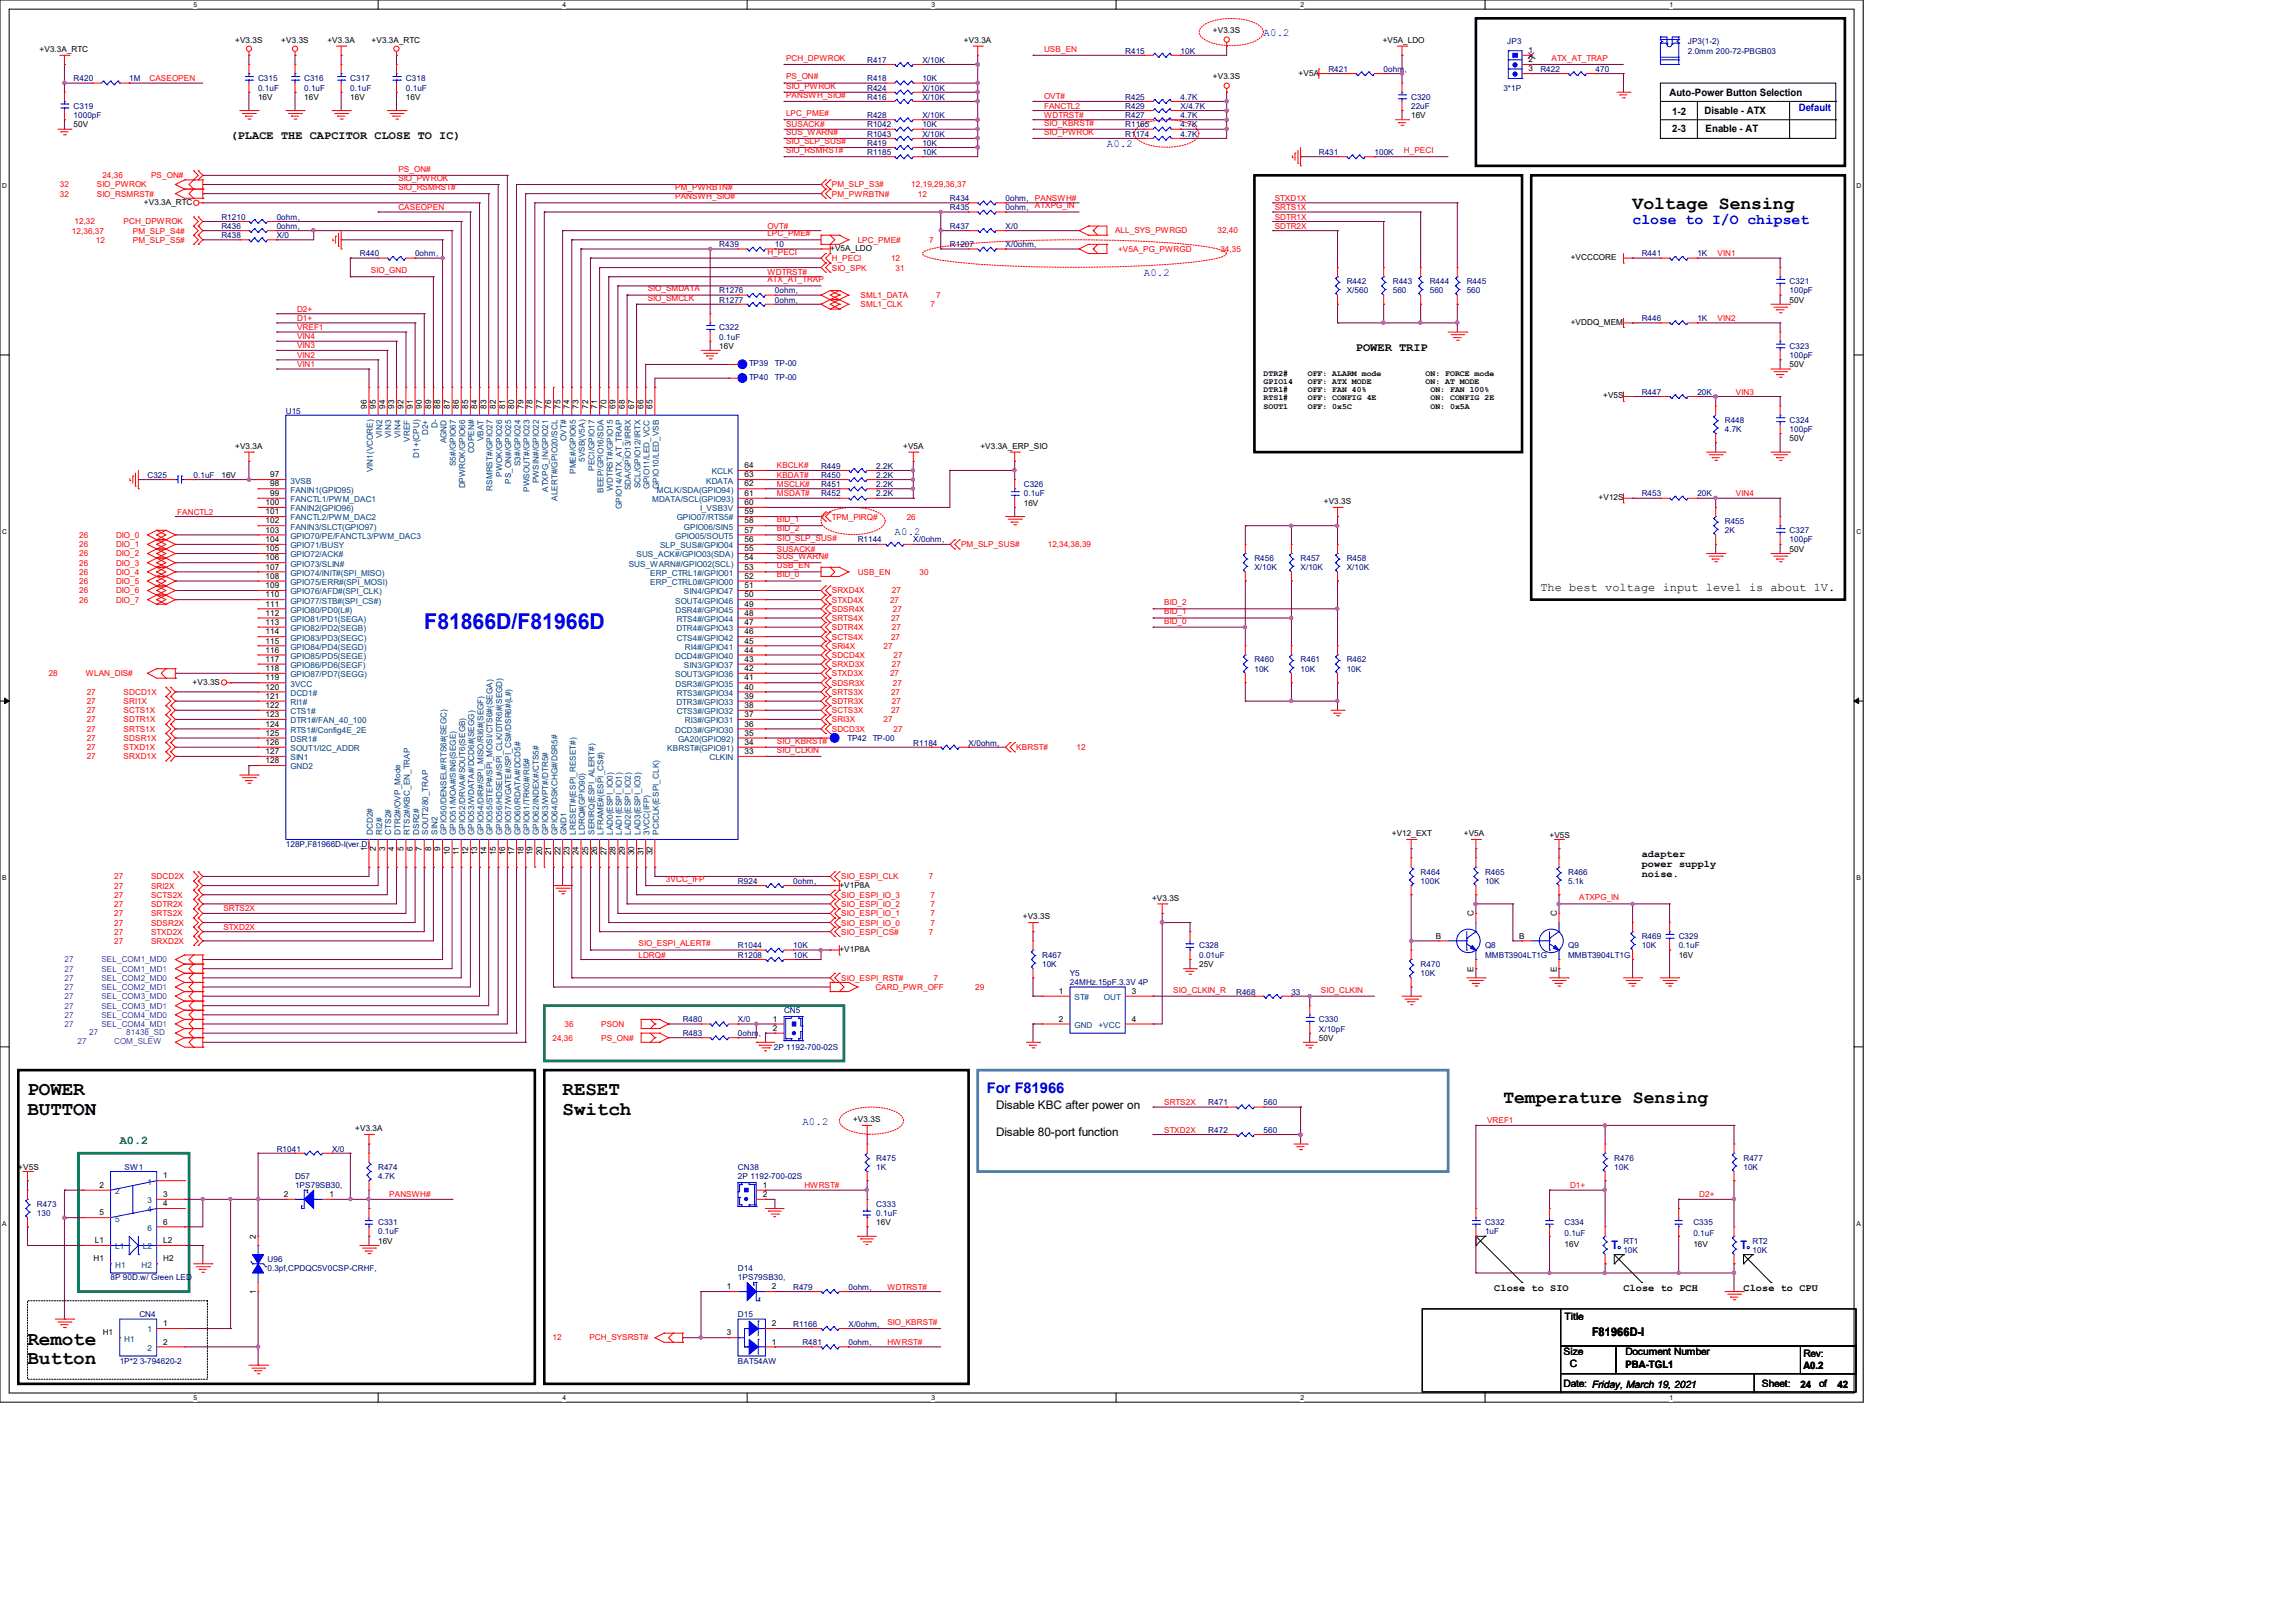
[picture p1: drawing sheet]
<svg xmlns="http://www.w3.org/2000/svg" width="297mm" height="210mm" viewBox="0 0 297 210" stroke-linecap="round" stroke-linejoin="round" font-family="sans-serif">
<defs><g id="words">
<text font-size="2.8" fill="#00f" x="54.9" y="81.4">F81866D/F81966D</text>
<g font-size="2.5">
<text x="3.6" y="141.7">POWER</text>
<text x="72.8" y="141.7">RESET</text>
<text x="3.6" y="144.2">BUTTON</text>
<text x="72.8" y="144.2">Switch</text>
<text x="3.6" y="174">Remote</text>
<text x="3.6" y="176.5">Button</text>
</g>
<g font-size="2.4">
<text x="211.3" y="27">Voltage Sensing</text>
<text x="194.6" y="142.8">Temperature Sensing</text>
</g>
<g font-size="1.9" fill="#00f">
<text x="211.3" y="29">close to I/O chipset</text>
<text x="127.7" y="141.4">For F81966</text>
</g>
<g font-size="1.5">
<text x="29.8" y="18">(PLACE THE CAPCITOR CLOSE TO IC)</text>
<text x="175.5" y="45.4">POWER TRIP</text>
<text x="199.4" y="76.4">The best voltage input level is about 1V.</text>
<text x="128.9" y="143.5">Disable KBC after power on</text>
<text x="128.9" y="147">Disable 80-port function</text>
<text x="206" y="172.8">F81966D-I</text>
</g>
<text font-size="1.5" fill="#008000" x="15.5" y="148.1">A0.2</text>
<g font-size="1.5" fill="#00f">
<text x="208.5" y="161.6">T</text>
<text x="225.3" y="161.6">T</text>
</g>
<g font-size="1.4" fill="#00f">
<text x="163.5" y="4.7">A0.2</text>
<text x="143.3" y="19">A0.2</text>
<text x="148" y="35.8">A0.2</text>
<text x="115.8" y="69.2">A0.2</text>
<text x="103.8" y="145.6">A0.2</text>
</g>
<g font-size="1.3">
<text x="216.1" y="12.4">Auto-Power Button Selection</text>
<text x="216.4" y="17.1">2-3</text>
<text x="216.4" y="14.8">1-2</text>
<text x="220.6" y="14.7">Disable - ATX</text>
<text x="220.7" y="17.1">Enable - AT</text>
<text x="212.5" y="110.9">adapter</text>
<text x="212.5" y="112.2">power supply</text>
<text x="212.5" y="113.5">noise.</text>
<text x="193.4" y="167">Close to SIO</text>
<text x="210.1" y="167">Close to PCH</text>
<text x="225.6" y="167">Close to CPU</text>
<text x="202.5" y="170.8">Title</text>
<text x="202.4" y="179.5">Date: Friday, March 19, 2021</text>
<text x="202.4" y="175.3">Size</text>
<text x="203.2" y="176.9">C</text>
<text x="210.4" y="175.3">Document Number</text>
<text x="210.4" y="177">PBA-TGL1</text>
<text x="228" y="179.5">Sheet:</text>
<text x="233" y="179.6">24</text>
<text x="233.4" y="175.6">Rev:</text>
<text x="233.4" y="177.1">A0.2</text>
<text x="235.4" y="179.5">of</text>
<text x="237.8" y="179.6">42</text>
</g>
<text font-size="1.3" fill="#00f" x="232.8" y="14.4">Default</text>
<g font-size="1.1">
<text x="30.4" y="5.5">+V3.3S</text>
<text x="36.4" y="5.5">+V3.3S</text>
<text x="42.4" y="5.5">+V3.3A</text>
<text x="48.1" y="5.5">+V3.3A_RTC</text>
<text x="124.8" y="5.5">+V3.3A</text>
<text x="157" y="4.3">+V3.3S</text>
<text x="178.9" y="5.5">+V5A_LDO</text>
<text x="5.1" y="6.7">+V3.3A_RTC</text>
<text x="157" y="10.3">+V3.3S</text>
<text x="168.1" y="9.8">+V5A</text>
<text x="197.8" y="6.9">1</text>
<text x="197.8" y="8">2</text>
<text x="197.8" y="9.2">3</text>
<text x="9.5" y="16.5">50V</text>
<text x="33.4" y="12.9">16V</text>
<text x="39.4" y="12.9">16V</text>
<text x="45.3" y="12.9">16V</text>
<text x="52.5" y="12.9">16V</text>
<text x="182.6" y="15.3">16V</text>
<text x="18.6" y="26.5">+V3.3A_RTC</text>
<text x="107.4" y="32.5">+V5A_LDO</text>
<text x="203.3" y="33.7">+VCCCORE</text>
<text x="231.6" y="39.2">50V</text>
<text x="93.1" y="45.1">16V</text>
<text x="203.3" y="42">+VDDQ_MEM</text>
<text x="231.6" y="47.5">50V</text>
<text x="47.5" y="52.9" transform="rotate(-90 47.5 52.9)">96</text>
<text x="48.6" y="52.9" transform="rotate(-90 48.6 52.9)">95</text>
<text x="49.8" y="52.9" transform="rotate(-90 49.8 52.9)">94</text>
<text x="51" y="52.9" transform="rotate(-90 51 52.9)">93</text>
<text x="52.2" y="52.9" transform="rotate(-90 52.2 52.9)">92</text>
<text x="53.4" y="52.9" transform="rotate(-90 53.4 52.9)">91</text>
<text x="54.6" y="52.9" transform="rotate(-90 54.6 52.9)">90</text>
<text x="55.8" y="52.9" transform="rotate(-90 55.8 52.9)">89</text>
<text x="57" y="52.9" transform="rotate(-90 57 52.9)">88</text>
<text x="58.2" y="52.9" transform="rotate(-90 58.2 52.9)">87</text>
<text x="59.4" y="52.9" transform="rotate(-90 59.4 52.9)">86</text>
<text x="60.6" y="52.9" transform="rotate(-90 60.6 52.9)">85</text>
<text x="61.8" y="52.9" transform="rotate(-90 61.8 52.9)">84</text>
<text x="62.9" y="52.9" transform="rotate(-90 62.9 52.9)">83</text>
<text x="64.2" y="52.9" transform="rotate(-90 64.2 52.9)">82</text>
<text x="65.4" y="52.9" transform="rotate(-90 65.4 52.9)">81</text>
<text x="66.5" y="52.9" transform="rotate(-90 66.5 52.9)">80</text>
<text x="67.7" y="52.9" transform="rotate(-90 67.7 52.9)">79</text>
<text x="68.9" y="52.9" transform="rotate(-90 68.9 52.9)">78</text>
<text x="70.1" y="52.9" transform="rotate(-90 70.1 52.9)">77</text>
<text x="71.3" y="52.9" transform="rotate(-90 71.3 52.9)">76</text>
<text x="72.5" y="52.9" transform="rotate(-90 72.5 52.9)">75</text>
<text x="73.7" y="52.9" transform="rotate(-90 73.7 52.9)">74</text>
<text x="74.9" y="52.9" transform="rotate(-90 74.9 52.9)">73</text>
<text x="76.1" y="52.9" transform="rotate(-90 76.1 52.9)">72</text>
<text x="77.3" y="52.9" transform="rotate(-90 77.3 52.9)">71</text>
<text x="78.5" y="52.9" transform="rotate(-90 78.5 52.9)">70</text>
<text x="79.7" y="52.9" transform="rotate(-90 79.7 52.9)">69</text>
<text x="80.9" y="52.9" transform="rotate(-90 80.9 52.9)">68</text>
<text x="82.1" y="52.9" transform="rotate(-90 82.1 52.9)">67</text>
<text x="83.3" y="52.9" transform="rotate(-90 83.3 52.9)">66</text>
<text x="84.5" y="52.9" transform="rotate(-90 84.5 52.9)">65</text>
<text x="163.5" y="48.6">DTR2#</text>
<text x="163.5" y="49.7">GPIO14</text>
<text x="163.5" y="50.8">DTR1#</text>
<text x="163.5" y="51.8">RTS1#</text>
<text x="163.5" y="52.9">SOUT1</text>
<text x="169.2" y="48.6">OFF: ALARM mode</text>
<text x="169.2" y="49.7">OFF: ATX MODE</text>
<text x="169.2" y="50.8">OFF: FAN 40%</text>
<text x="169.2" y="51.8">OFF: CONFIG 4E</text>
<text x="169.2" y="52.9">OFF: 0x5C</text>
<text x="184.5" y="48.6">ON: FORCE mode</text>
<text x="184.5" y="49.7">ON: AT MODE</text>
<text x="185.1" y="50.8">ON: FAN 100%</text>
<text x="185.1" y="51.8">ON: CONFIG 2E</text>
<text x="185.1" y="52.9">ON: 0x5A</text>
<text x="207.5" y="51.6">+V5S</text>
<text x="30.4" y="58">+V3.3A</text>
<text x="116.9" y="58">+V5A</text>
<text x="126.9" y="58">+V3.3A_ERP_SIO</text>
<text x="231.6" y="57.1">50V</text>
<text x="28.7" y="61.8">16V</text>
<text x="34.4" y="65.4">100</text>
<text x="35" y="61.8">97</text>
<text x="35" y="62.9">98</text>
<text x="35" y="64.2">99</text>
<text x="96.3" y="65.4">60</text>
<text x="96.3" y="64.2">61</text>
<text x="96.3" y="62.9">62</text>
<text x="96.3" y="61.8">63</text>
<text x="96.3" y="60.6">64</text>
<text x="132.5" y="65.4">16V</text>
<text x="171.3" y="65.2">+V3.3S</text>
<text x="206.9" y="64.7">+V12S</text>
<text x="34.4" y="66.5">101</text>
<text x="34.4" y="67.7">102</text>
<text x="34.4" y="68.9">103</text>
<text x="34.4" y="70.1">104</text>
<text x="34.4" y="71.3">105</text>
<text x="96.3" y="71.3">55</text>
<text x="96.3" y="70.1">56</text>
<text x="96.3" y="68.9">57</text>
<text x="96.3" y="67.7">58</text>
<text x="96.3" y="66.5">59</text>
<text x="231.6" y="71.4">50V</text>
<text x="34.4" y="72.5">106</text>
<text x="34.4" y="73.7">107</text>
<text x="34.4" y="74.9">108</text>
<text x="34.4" y="76.1">109</text>
<text x="34.4" y="77.3">110</text>
<text x="96.3" y="77.3">50</text>
<text x="96.3" y="76.1">51</text>
<text x="96.3" y="74.9">52</text>
<text x="96.3" y="73.7">53</text>
<text x="96.3" y="72.5">54</text>
<text x="34.4" y="78.5">111</text>
<text x="34.4" y="79.7">112</text>
<text x="34.4" y="80.9">113</text>
<text x="34.4" y="82.1">114</text>
<text x="34.4" y="83.3">115</text>
<text x="96.3" y="83.3">45</text>
<text x="96.3" y="82.1">46</text>
<text x="96.3" y="80.9">47</text>
<text x="96.3" y="79.7">48</text>
<text x="96.3" y="78.5">49</text>
<text x="24.9" y="88.6">+V3.3S</text>
<text x="34.4" y="84.5">116</text>
<text x="34.4" y="85.6">117</text>
<text x="34.4" y="86.8">118</text>
<text x="34.4" y="88.1">119</text>
<text x="34.4" y="89.2">120</text>
<text x="96.3" y="89.2">40</text>
<text x="96.3" y="88.1">41</text>
<text x="96.3" y="86.8">42</text>
<text x="96.3" y="85.6">43</text>
<text x="96.3" y="84.5">44</text>
<text x="34.4" y="90.4">121</text>
<text x="34.4" y="91.6">122</text>
<text x="34.4" y="92.8">123</text>
<text x="34.4" y="94">124</text>
<text x="34.4" y="95.2">125</text>
<text x="96.3" y="95.2">35</text>
<text x="96.3" y="94">36</text>
<text x="96.3" y="92.8">37</text>
<text x="96.3" y="91.6">38</text>
<text x="96.3" y="90.4">39</text>
<text x="34.4" y="96.4">126</text>
<text x="34.4" y="97.6">127</text>
<text x="34.4" y="98.8">128</text>
<text x="96.3" y="97.6">33</text>
<text x="96.3" y="96.4">34</text>
<text x="47.5" y="110.1" transform="rotate(-90 47.5 110.1)">1</text>
<text x="48.6" y="110.1" transform="rotate(-90 48.6 110.1)">2</text>
<text x="49.8" y="110.1" transform="rotate(-90 49.8 110.1)">3</text>
<text x="51" y="110.1" transform="rotate(-90 51 110.1)">4</text>
<text x="52.2" y="110.1" transform="rotate(-90 52.2 110.1)">5</text>
<text x="53.4" y="110.1" transform="rotate(-90 53.4 110.1)">6</text>
<text x="54.6" y="110.1" transform="rotate(-90 54.6 110.1)">7</text>
<text x="55.8" y="110.1" transform="rotate(-90 55.8 110.1)">8</text>
<text x="57" y="110.1" transform="rotate(-90 57 110.1)">9</text>
<text x="58.2" y="110.7" transform="rotate(-90 58.2 110.7)">10</text>
<text x="59.4" y="110.7" transform="rotate(-90 59.4 110.7)">11</text>
<text x="60.6" y="110.7" transform="rotate(-90 60.6 110.7)">12</text>
<text x="61.8" y="110.7" transform="rotate(-90 61.8 110.7)">13</text>
<text x="62.9" y="110.7" transform="rotate(-90 62.9 110.7)">14</text>
<text x="64.2" y="110.7" transform="rotate(-90 64.2 110.7)">15</text>
<text x="65.4" y="110.7" transform="rotate(-90 65.4 110.7)">16</text>
<text x="66.5" y="110.7" transform="rotate(-90 66.5 110.7)">17</text>
<text x="67.7" y="110.7" transform="rotate(-90 67.7 110.7)">18</text>
<text x="68.9" y="110.7" transform="rotate(-90 68.9 110.7)">19</text>
<text x="70.1" y="110.7" transform="rotate(-90 70.1 110.7)">20</text>
<text x="71.3" y="110.7" transform="rotate(-90 71.3 110.7)">21</text>
<text x="72.5" y="110.7" transform="rotate(-90 72.5 110.7)">22</text>
<text x="73.7" y="110.7" transform="rotate(-90 73.7 110.7)">23</text>
<text x="74.9" y="110.7" transform="rotate(-90 74.9 110.7)">24</text>
<text x="76.1" y="110.7" transform="rotate(-90 76.1 110.7)">25</text>
<text x="77.3" y="110.7" transform="rotate(-90 77.3 110.7)">26</text>
<text x="78.5" y="110.7" transform="rotate(-90 78.5 110.7)">27</text>
<text x="79.7" y="110.7" transform="rotate(-90 79.7 110.7)">28</text>
<text x="80.9" y="110.7" transform="rotate(-90 80.9 110.7)">29</text>
<text x="82.1" y="110.7" transform="rotate(-90 82.1 110.7)">30</text>
<text x="83.3" y="110.7" transform="rotate(-90 83.3 110.7)">31</text>
<text x="84.5" y="110.7" transform="rotate(-90 84.5 110.7)">32</text>
<text x="180.1" y="108.2">+V12_EXT</text>
<text x="189.4" y="108.2">+V5A</text>
<text x="200.5" y="108.4">+V5S</text>
<text x="108.6" y="114.8">+V1P8A</text>
<text x="132.4" y="118.9">+V3.3S</text>
<text x="149.1" y="116.5">+V3.3S</text>
<text x="190.7" y="118.5" transform="rotate(-90 190.7 118.5)">C</text>
<text x="201.5" y="118.5" transform="rotate(-90 201.5 118.5)">C</text>
<text x="108.6" y="123.2">+V1P8A</text>
<text x="155.2" y="125.1">25V</text>
<text x="185.8" y="121.5">B</text>
<text x="190.7" y="125.7" transform="rotate(-90 190.7 125.7)">E</text>
<text x="196.6" y="121.5">B</text>
<text x="201.5" y="125.7" transform="rotate(-90 201.5 125.7)">E</text>
<text x="217.3" y="123.9">16V</text>
<text x="137" y="128.6">1</text>
<text x="146.5" y="128.6">3</text>
<text x="100" y="132.2">1</text>
<text x="100" y="133.4">2</text>
<text x="137" y="132.2">2</text>
<text x="146.5" y="132.2">4</text>
<text x="170.7" y="134.7">50V</text>
<text x="46" y="146.4">+V3.3A</text>
<text x="110.4" y="145.2">+V3.3S</text>
<text x="2.4" y="151.4">+V5S</text>
<text x="12.9" y="153.7">2</text>
<text x="21.1" y="154.9">3</text>
<text x="21.1" y="152.5">1</text>
<text x="36.7" y="154.9">2</text>
<text x="42.6" y="154.9">1</text>
<text x="98.7" y="153.7">1</text>
<text x="98.7" y="154.9">2</text>
<text x="12.3" y="160.9">L1</text>
<text x="12.9" y="157.3">5</text>
<text x="21.1" y="160.9">L2</text>
<text x="21.1" y="156.1">4</text>
<text x="21.1" y="158.5">6</text>
<text x="33.1" y="160.3" transform="rotate(-90 33.1 160.3)">2</text>
<text x="48.9" y="161">16V</text>
<text x="113.4" y="158.5">16V</text>
<text x="202.5" y="161.4">16V</text>
<text x="219.2" y="161.4">16V</text>
<text x="12.1" y="163.2">H1</text>
<text x="21.1" y="163.2">H2</text>
<text x="33.1" y="167.4" transform="rotate(-90 33.1 167.4)">1</text>
<text x="94.1" y="166.8">1</text>
<text x="99.9" y="166.8">2</text>
<text x="13.3" y="172.8">H1</text>
<text x="21.1" y="171.6">1</text>
<text x="21.1" y="174">2</text>
<text x="94.1" y="172.8">3</text>
<text x="99.9" y="174">1</text>
<text x="99.9" y="171.6">2</text>
</g>
<g font-size="1.1" fill="#000080">
<text x="195.1" y="5.8">JP3</text>
<text x="218.4" y="5.8">JP3(1-2)</text>
<text x="9.5" y="10.5">R420</text>
<text x="16.7" y="10.5">1M</text>
<text x="33.4" y="10.5">C315</text>
<text x="33.4" y="11.7">0.1uF</text>
<text x="39.4" y="10.5">C316</text>
<text x="39.4" y="11.7">0.1uF</text>
<text x="45.3" y="10.5">C317</text>
<text x="45.3" y="11.7">0.1uF</text>
<text x="52.5" y="10.5">C318</text>
<text x="52.5" y="11.7">0.1uF</text>
<text x="112.2" y="11.7">R424</text>
<text x="112.2" y="10.5">R418</text>
<text x="112.2" y="8.1">R417</text>
<text x="119.4" y="11.7">X/10K</text>
<text x="119.4" y="10.5">10K</text>
<text x="119.4" y="8.1">X/10K</text>
<text x="145.6" y="6.9">R415</text>
<text x="152.8" y="6.9">10K</text>
<text x="171.9" y="9.3">R421</text>
<text x="179.1" y="9.3">0ohm,</text>
<text x="194.6" y="11.7">3*1P</text>
<text x="199.3" y="9.3">R422</text>
<text x="206.5" y="9.3">470</text>
<text x="218.4" y="6.9">2.0mm 200-72-PBGB03</text>
<text x="9.5" y="14.1">C319</text>
<text x="9.5" y="15.3">1000pF</text>
<text x="112.2" y="12.9">R416</text>
<text x="112.2" y="17.7">R1043</text>
<text x="112.2" y="15.3">R428</text>
<text x="112.2" y="16.5">R1042</text>
<text x="119.4" y="12.9">X/10K</text>
<text x="119.4" y="17.7">X/10K</text>
<text x="119.4" y="15.3">X/10K</text>
<text x="119.4" y="16.5">10K</text>
<text x="145.6" y="12.9">R425</text>
<text x="145.6" y="15.3">R427</text>
<text x="145.6" y="17.7">R1174</text>
<text x="145.6" y="16.5">R1165</text>
<text x="145.6" y="14.1">R429</text>
<text x="152.8" y="12.9">4.7K</text>
<text x="152.8" y="15.3">4.7K</text>
<text x="152.8" y="17.7">4.7K</text>
<text x="152.8" y="16.5">4.7K</text>
<text x="152.8" y="14.1">X/4.7K</text>
<text x="182.6" y="12.9">C320</text>
<text x="182.6" y="14.1">22uF</text>
<text x="112.2" y="20.1">R1185</text>
<text x="112.2" y="18.9">R419</text>
<text x="119.4" y="20.1">10K</text>
<text x="119.4" y="18.9">10K</text>
<text x="170.7" y="20.1">R431</text>
<text x="177.9" y="20.1">100K</text>
<text x="28.7" y="29.6">R436</text>
<text x="28.7" y="28.4">R1210</text>
<text x="35.8" y="29.6">0ohm,</text>
<text x="35.8" y="28.4">0ohm,</text>
<text x="122.9" y="26">R434</text>
<text x="122.9" y="29.6">R437</text>
<text x="122.9" y="27.2">R435</text>
<text x="130.1" y="26">0ohm,</text>
<text x="130.1" y="29.6">X/0</text>
<text x="130.1" y="27.2">0ohm,</text>
<text x="28.7" y="30.8">R438</text>
<text x="35.8" y="30.8">X/0</text>
<text x="46.6" y="33.2">R440</text>
<text x="53.7" y="33.2">0ohm,</text>
<text x="93.1" y="32">R439</text>
<text x="100.3" y="32">10</text>
<text x="122.9" y="32">R1207</text>
<text x="130.1" y="32">X/0ohm,</text>
<text x="212.5" y="33.2">R441</text>
<text x="219.7" y="33.2">1K</text>
<text x="93.1" y="39.2">R1277</text>
<text x="93.1" y="38">R1276</text>
<text x="100.3" y="39.2">0ohm,</text>
<text x="100.3" y="38">0ohm,</text>
<text x="174.3" y="36.8">R442</text>
<text x="174.3" y="38">X/560</text>
<text x="180.3" y="36.8">R443</text>
<text x="180.3" y="38">560</text>
<text x="185" y="36.8">R444</text>
<text x="185" y="38">560</text>
<text x="189.8" y="36.8">R445</text>
<text x="189.8" y="38">560</text>
<text x="212.5" y="41.6">R446</text>
<text x="219.7" y="41.6">1K</text>
<text x="231.6" y="36.8">C321</text>
<text x="231.6" y="38">100pF</text>
<text x="93.1" y="42.8">C322</text>
<text x="93.1" y="43.9">0.1uF</text>
<text x="96.9" y="47.4">TP39</text>
<text x="100.3" y="47.4">TP-00</text>
<text x="231.6" y="45.1">C323</text>
<text x="231.6" y="46.3">100pF</text>
<text x="37" y="53.5">U15</text>
<text x="96.9" y="49.2">TP40</text>
<text x="100.3" y="49.2">TP-00</text>
<text x="212.5" y="51.1">R447</text>
<text x="219.7" y="51.1">20K</text>
<text x="223.2" y="54.7">R448</text>
<text x="223.2" y="55.9">4.7K</text>
<text x="231.6" y="54.7">C324</text>
<text x="231.6" y="55.9">100pF</text>
<text x="19.1" y="61.8">C325</text>
<text x="25.1" y="61.8">0.1uF</text>
<text x="106.3" y="61.8">R450</text>
<text x="106.3" y="63">R451</text>
<text x="106.3" y="64.2">R452</text>
<text x="106.3" y="60.7">R449</text>
<text x="113.4" y="61.8">2.2K</text>
<text x="113.4" y="63">2.2K</text>
<text x="113.4" y="64.2">2.2K</text>
<text x="113.4" y="60.7">2.2K</text>
<text x="132.5" y="63">C326</text>
<text x="132.5" y="64.2">0.1uF</text>
<text x="212.5" y="64.2">R453</text>
<text x="219.7" y="64.2">20K</text>
<text x="111" y="70.2">R1144</text>
<text x="118.2" y="70.2">X/0ohm,</text>
<text x="223.2" y="67.8">R455</text>
<text x="223.2" y="69">2K</text>
<text x="231.6" y="69">C327</text>
<text x="231.6" y="70.2">100pF</text>
<text x="162.3" y="72.6">R456</text>
<text x="162.3" y="73.8">X/10K</text>
<text x="168.3" y="72.6">R457</text>
<text x="168.3" y="73.8">X/10K</text>
<text x="174.3" y="72.6">R458</text>
<text x="174.3" y="73.8">X/10K</text>
<text x="162.3" y="85.7">R460</text>
<text x="162.3" y="86.9">10K</text>
<text x="168.3" y="85.7">R461</text>
<text x="168.3" y="86.9">10K</text>
<text x="174.3" y="85.7">R462</text>
<text x="174.3" y="86.9">10K</text>
<text x="109.7" y="95.9">TP42</text>
<text x="112.9" y="95.9">TP-00</text>
<text x="118.2" y="96.5">R1184</text>
<text x="125.3" y="96.5">X/0ohm,</text>
<text x="37" y="109.6">128P,F81966D-I(ver.D),</text>
<text x="183.9" y="113.2">R464</text>
<text x="192.2" y="113.2">R465</text>
<text x="202.9" y="113.2">R466</text>
<text x="95.5" y="114.4">R924</text>
<text x="102.7" y="114.4">0ohm,</text>
<text x="183.9" y="114.4">100K</text>
<text x="192.2" y="114.4">10K</text>
<text x="202.9" y="114.4">5.1k</text>
<text x="95.5" y="123.9">R1208</text>
<text x="95.5" y="122.7">R1044</text>
<text x="102.7" y="123.9">10K</text>
<text x="102.7" y="122.7">10K</text>
<text x="134.9" y="123.9">R467</text>
<text x="134.9" y="125.1">10K</text>
<text x="155.2" y="122.7">C328</text>
<text x="155.2" y="123.9">0.01uF</text>
<text x="183.9" y="125.1">R470</text>
<text x="192.2" y="122.7">Q8</text>
<text x="192.2" y="123.9">MMBT3904LT1G</text>
<text x="202.9" y="122.7">Q9</text>
<text x="202.9" y="123.9">MMBT3904LT1G</text>
<text x="212.5" y="121.5">R469</text>
<text x="212.5" y="122.7">10K</text>
<text x="217.3" y="121.5">C329</text>
<text x="217.3" y="122.7">0.1uF</text>
<text x="101.5" y="131.1">CN5</text>
<text x="138.5" y="126.3">Y5</text>
<text x="138.5" y="127.5">24MHz.15pF.3.3V 4P</text>
<text x="160" y="128.7">R468</text>
<text x="167.1" y="128.7">33</text>
<text x="183.9" y="126.3">10K</text>
<text x="88.3" y="134.1">R483</text>
<text x="88.3" y="132.3">R480</text>
<text x="95.5" y="134.1">0ohm,</text>
<text x="95.5" y="132.3">X/0</text>
<text x="100.2" y="135.8">2P 1192-700-02S</text>
<text x="170.7" y="132.3">C330</text>
<text x="170.7" y="133.5">X/10pF</text>
<text x="156.4" y="143">R471</text>
<text x="163.5" y="143">560</text>
<text x="35.8" y="149">R1041</text>
<text x="43" y="149">X/0</text>
<text x="156.4" y="146.6">R472</text>
<text x="163.5" y="146.6">560</text>
<text x="16.1" y="151.4">SW1</text>
<text x="38.2" y="152.6">D57</text>
<text x="38.2" y="153.8">1PS79SB30,</text>
<text x="48.9" y="151.4">R474</text>
<text x="48.9" y="152.6">4.7K</text>
<text x="95.5" y="151.4">CN38</text>
<text x="95.5" y="152.6">2P 1192-700-02S</text>
<text x="113.4" y="150.2">R475</text>
<text x="113.4" y="151.4">1K</text>
<text x="208.9" y="150.2">R476</text>
<text x="208.9" y="151.4">10K</text>
<text x="225.6" y="150.2">R477</text>
<text x="225.6" y="151.4">10K</text>
<text x="4.8" y="156.2">R473</text>
<text x="4.8" y="157.4">130</text>
<text x="48.9" y="158.5">C331</text>
<text x="48.9" y="159.7">0.1uF</text>
<text x="113.4" y="156.2">C333</text>
<text x="113.4" y="157.4">0.1uF</text>
<text x="192.2" y="158.5">C332</text>
<text x="192.2" y="159.7">1uF</text>
<text x="202.5" y="158.5">C334</text>
<text x="202.5" y="160">0.1uF</text>
<text x="210.1" y="161">RT1</text>
<text x="219.2" y="158.5">C335</text>
<text x="219.2" y="160">0.1uF</text>
<text x="226.8" y="161">RT2</text>
<text x="14.3" y="165.7">8P 90D.w/ Green LED</text>
<text x="34.6" y="163.3">U96</text>
<text x="34.6" y="164.5">0.3pf,CPDQC5V0CSP-CRHF,</text>
<text x="95.5" y="164.5">D14</text>
<text x="95.5" y="165.7">1PS79SB30,</text>
<text x="102.7" y="166.9">R479</text>
<text x="109.8" y="166.9">0ohm,</text>
<text x="210.1" y="162.1">10K</text>
<text x="226.8" y="162.1">10K</text>
<text x="18" y="170.5">CN4</text>
<text x="95.5" y="170.5">D15</text>
<text x="102.7" y="171.7">R1166</text>
<text x="109.8" y="171.7">X/0ohm,</text>
<text x="15.5" y="176.4">1P*2 3-794620-2</text>
<text x="95.5" y="176.4">BAT54AW</text>
<text x="103.8" y="174.1">R481</text>
<text x="109.8" y="174.1">0ohm,</text>
</g>
<g font-size="1.1" fill="#f00">
<text x="19.3" y="10.5">CASEOPEN</text>
<text x="101.7" y="11.5">SIO_PWROK</text>
<text x="101.7" y="7.9">PCH_DPWROK</text>
<text x="101.7" y="10.3">PS_ON#</text>
<text x="135.1" y="6.7">USB_EN</text>
<text x="200.8" y="7.9">ATX_AT_TRAP</text>
<text x="101.7" y="15">LPC_PME#</text>
<text x="101.7" y="16.5">SUSACK#</text>
<text x="101.7" y="17.4">SUS_WARN#</text>
<text x="101.7" y="12.7">PANSWH_SIO#</text>
<text x="135.1" y="12.9">OVT#</text>
<text x="135.1" y="14.1">FANCTL2</text>
<text x="135.1" y="15.2">WDTRST#</text>
<text x="135.1" y="16.3">SIO_KBRST#</text>
<text x="135.1" y="17.4">SIO_PWROK</text>
<text x="13.3" y="23.1">24,36</text>
<text x="19.6" y="23.1">PS_ON#</text>
<text x="51.6" y="22.2">PS_ON#</text>
<text x="51.6" y="23.4">SIO_PWROK</text>
<text x="101.7" y="18.6">SIO_SLP_SUS#</text>
<text x="101.7" y="19.8">SIO_RSMRST#</text>
<text x="181.7" y="19.8">H_PECI</text>
<text x="7.7" y="25.4">32</text>
<text x="7.7" y="24.3">32</text>
<text x="9.7" y="29">12,32</text>
<text x="12.5" y="25.4">SIO_RSMRST#</text>
<text x="12.5" y="24.3">SIO_PWROK</text>
<text x="16" y="29">PCH_DPWROK</text>
<text x="51.6" y="27.2">CASEOPEN</text>
<text x="51.6" y="24.6">SIO_RSMRST#</text>
<text x="87.4" y="24.6">PM_PWRBTN#</text>
<text x="87.4" y="25.8">PANSWH_SIO#</text>
<text x="99.3" y="29.6">OVT#</text>
<text x="107.7" y="25.4">PM_PWRBTN#</text>
<text x="107.7" y="24.3">PM_SLP_S3#</text>
<text x="117.9" y="24.3">12,19,29,36,37</text>
<text x="118.8" y="25.4">12</text>
<text x="133.9" y="27">ATXPG_IN</text>
<text x="133.9" y="26">PANSWH#</text>
<text x="165" y="27.2">SRTS1X</text>
<text x="165" y="26">STXD1X</text>
<text x="165" y="28.4">SDTR1X</text>
<text x="165" y="29.6">SDTR2X</text>
<text x="9.3" y="30.2">12,36,37</text>
<text x="12.4" y="31.4">12</text>
<text x="17.2" y="30.2">PM_SLP_S4#</text>
<text x="17.2" y="31.4">PM_SLP_S5#</text>
<text x="48" y="35.3">SIO_GND</text>
<text x="99.3" y="32.9">H_PECI</text>
<text x="99.3" y="35.6">WDTRST#</text>
<text x="99.3" y="30.6">LPC_PME#</text>
<text x="107.7" y="33.8">H_PECI</text>
<text x="107.7" y="35">SIO_SPK</text>
<text x="111" y="31.4">LPC_PME#</text>
<text x="115.3" y="33.8">12</text>
<text x="115.9" y="35">31</text>
<text x="120.2" y="31.4">7</text>
<text x="144.3" y="30.1">ALL_SYS_PWRGD</text>
<text x="144.7" y="32.6">+V5A_PG_PWRGD</text>
<text x="157.6" y="30.1">32,40</text>
<text x="157.9" y="32.6">34,35</text>
<text x="222.3" y="33.1">VIN1</text>
<text x="38.4" y="41.5">D1+</text>
<text x="38.4" y="40.3">D2+</text>
<text x="83.8" y="37.7">SIO_SMDATA</text>
<text x="83.8" y="38.9">SIO_SMCLK</text>
<text x="99.3" y="36.5">ATX_AT_TRAP</text>
<text x="111.4" y="38.6">SML1_DATA</text>
<text x="111.4" y="39.8">SML1_CLK</text>
<text x="120.4" y="39.8">7</text>
<text x="121.2" y="38.6">7</text>
<text x="222.3" y="41.5">VIN2</text>
<text x="38.4" y="46.3">VIN2</text>
<text x="38.4" y="47.5">VIN1</text>
<text x="38.4" y="42.7">VREF1</text>
<text x="38.4" y="43.9">VIN4</text>
<text x="38.4" y="45.1">VIN3</text>
<text x="224.7" y="51.1">VIN3</text>
<text x="100.5" y="64.2">MSDAT#</text>
<text x="100.5" y="60.6">KBCLK#</text>
<text x="100.5" y="63">MSCLK#</text>
<text x="100.5" y="61.8">KBDAT#</text>
<text x="224.7" y="64.2">VIN4</text>
<text x="10.2" y="69.6">26</text>
<text x="10.2" y="70.8">26</text>
<text x="15" y="69.6">DIO_0</text>
<text x="15" y="70.8">DIO_1</text>
<text x="22.9" y="66.6">FANCTL2</text>
<text x="100.5" y="71.4">SUSACK#</text>
<text x="100.5" y="70">SIO_SLP_SUS#</text>
<text x="100.5" y="67.6">BID_1</text>
<text x="100.5" y="68.7">BID_2</text>
<text x="107.7" y="67.2">TPM_PIRQ#</text>
<text x="117.3" y="67.2">26</text>
<text x="124.4" y="70.8">PM_SLP_SUS#</text>
<text x="135.6" y="70.8">12,34,38,39</text>
<text x="10.2" y="72">26</text>
<text x="10.2" y="73.2">26</text>
<text x="10.2" y="74.4">26</text>
<text x="10.2" y="75.6">26</text>
<text x="10.2" y="76.8">26</text>
<text x="10.2" y="78">26</text>
<text x="15" y="72">DIO_2</text>
<text x="15" y="73.2">DIO_3</text>
<text x="15" y="74.4">DIO_4</text>
<text x="15" y="75.6">DIO_5</text>
<text x="15" y="76.8">DIO_6</text>
<text x="15" y="78">DIO_7</text>
<text x="100.5" y="72.3">SUS_WARN#</text>
<text x="100.5" y="73.5">USB_EN</text>
<text x="100.5" y="74.7">BID_0</text>
<text x="107.7" y="78">STXD4X</text>
<text x="107.7" y="76.8">SRXD4X</text>
<text x="111" y="74.4">USB_EN</text>
<text x="115.2" y="78">27</text>
<text x="115.4" y="76.8">27</text>
<text x="119" y="74.4">30</text>
<text x="107.7" y="79.2">SDSR4X</text>
<text x="107.7" y="83.9">SRI4X</text>
<text x="107.7" y="82.8">SCTS4X</text>
<text x="107.7" y="81.5">SDTR4X</text>
<text x="107.7" y="80.3">SRTS4X</text>
<text x="114.3" y="83.9">27</text>
<text x="115.3" y="82.8">27</text>
<text x="115.3" y="80.3">27</text>
<text x="115.4" y="81.5">27</text>
<text x="115.6" y="79.2">27</text>
<text x="150.7" y="78.3">BID_2</text>
<text x="150.7" y="79.5">BID_1</text>
<text x="150.7" y="80.7">BID_0</text>
<text x="6.3" y="87.5">28</text>
<text x="11.1" y="87.5">WLAN_DIS#</text>
<text x="11.2" y="89.9">27</text>
<text x="16" y="89.9">SDCD1X</text>
<text x="107.7" y="88.7">SDSR3X</text>
<text x="107.7" y="87.5">STXD3X</text>
<text x="107.7" y="86.3">SRXD3X</text>
<text x="107.7" y="85.1">SDCD4X</text>
<text x="107.7" y="89.9">SRTS3X</text>
<text x="115.2" y="87.5">27</text>
<text x="115.3" y="89.9">27</text>
<text x="115.4" y="86.3">27</text>
<text x="115.6" y="88.7">27</text>
<text x="115.6" y="85.1">27</text>
<text x="11.2" y="92.3">27</text>
<text x="11.2" y="91.1">27</text>
<text x="11.2" y="95.9">27</text>
<text x="11.2" y="94.7">27</text>
<text x="11.2" y="93.5">27</text>
<text x="16" y="92.3">SCTS1X</text>
<text x="16" y="91.1">SRI1X</text>
<text x="16" y="95.9">SDSR1X</text>
<text x="16" y="94.7">SRTS1X</text>
<text x="16" y="93.5">SDTR1X</text>
<text x="107.7" y="93.5">SRI3X</text>
<text x="107.7" y="92.3">SCTS3X</text>
<text x="107.7" y="91.1">SDTR3X</text>
<text x="107.7" y="94.7">SDCD3X</text>
<text x="114.3" y="93.5">27</text>
<text x="115.3" y="92.3">27</text>
<text x="115.4" y="91.1">27</text>
<text x="115.6" y="94.7">27</text>
<text x="11.2" y="97.1">27</text>
<text x="11.2" y="98.3">27</text>
<text x="16" y="97.1">STXD1X</text>
<text x="16" y="98.3">SRXD1X</text>
<text x="100.5" y="96.2">SIO_KBRST#</text>
<text x="100.5" y="97.4">SIO_CLKIN</text>
<text x="131.5" y="97.1">KBRST#</text>
<text x="139.3" y="97.1">12</text>
<text x="14.8" y="113.8">27</text>
<text x="19.6" y="113.8">SDCD2X</text>
<text x="108.9" y="113.8">SIO_ESPI_CLK</text>
<text x="120.2" y="113.8">7</text>
<text x="14.8" y="115">27</text>
<text x="14.8" y="119.8">27</text>
<text x="14.8" y="118.6">27</text>
<text x="14.8" y="117.3">27</text>
<text x="14.8" y="116.2">27</text>
<text x="19.6" y="115">SRI2X</text>
<text x="19.6" y="119.8">SDSR2X</text>
<text x="19.6" y="118.6">SRTS2X</text>
<text x="19.6" y="117.3">SDTR2X</text>
<text x="19.6" y="116.2">SCTS2X</text>
<text x="28.9" y="117.9">SRTS2X</text>
<text x="86.2" y="114.1">3VCC_IFP</text>
<text x="108.9" y="119.8">SIO_ESPI_IO_0</text>
<text x="108.9" y="118.6">SIO_ESPI_IO_1</text>
<text x="108.9" y="117.3">SIO_ESPI_IO_2</text>
<text x="108.9" y="116.2">SIO_ESPI_IO_3</text>
<text x="120.4" y="119.8">7</text>
<text x="120.4" y="118.6">7</text>
<text x="120.4" y="117.3">7</text>
<text x="120.4" y="116.2">7</text>
<text x="204.4" y="116.5">ATXPG_IN</text>
<text x="14.8" y="122.1">27</text>
<text x="14.8" y="120.9">27</text>
<text x="19.6" y="122.1">SRXD2X</text>
<text x="19.6" y="120.9">STXD2X</text>
<text x="28.9" y="120.3">STXD2X</text>
<text x="82.6" y="122.5">SIO_ESPI_ALERT#</text>
<text x="82.6" y="123.9">LDRQ#</text>
<text x="108.9" y="120.9">SIO_ESPI_CS#</text>
<text x="120.2" y="120.9">7</text>
<text x="108.9" y="126.9">SIO_ESPI_RST#</text>
<text x="113.3" y="128.1">CARD_PWR_OFF</text>
<text x="120.8" y="126.9">7</text>
<text x="126.2" y="128.1">29</text>
<text x="151.8" y="128.4">SIO_CLKIN_R</text>
<text x="170.9" y="128.4">SIO_CLKIN</text>
<text x="71.5" y="134.7">24,36</text>
<text x="73.1" y="132.9">36</text>
<text x="77.8" y="132.9">PSON</text>
<text x="77.8" y="134.7">PS_ON#</text>
<text x="150.7" y="143">SRTS2X</text>
<text x="150.7" y="146.6">STXD2X</text>
<text x="192.4" y="145.4">VREF1</text>
<text x="50.4" y="154.9">PANSWH#</text>
<text x="104.1" y="153.8">HWRST#</text>
<text x="203.2" y="153.8">D1+</text>
<text x="219.9" y="154.9">D2+</text>
<text x="114.8" y="166.9">WDTRST#</text>
<text x="71.5" y="173.4">12</text>
<text x="76.3" y="173.4">PCH_SYSRST#</text>
<text x="114.8" y="171.4">SIO_KBRST#</text>
<text x="114.8" y="174">HWRST#</text>
</g>
<g font-size="1.1" fill="#004080">
<text x="49.4" y="56.7" transform="rotate(-90 49.4 56.7)">VIN2</text>
<text x="50.6" y="56.7" transform="rotate(-90 50.6 56.7)">VIN3</text>
<text x="51.8" y="56.7" transform="rotate(-90 51.8 56.7)">VIN4</text>
<text x="53" y="57.1" transform="rotate(-90 53 57.1)">VREF</text>
<text x="54.2" y="59.2" transform="rotate(-90 54.2 59.2)">D1+(CPU)</text>
<text x="55.4" y="56.3" transform="rotate(-90 55.4 56.3)">D2+</text>
<text x="56.6" y="55.4" transform="rotate(-90 56.6 55.4)">D-</text>
<text x="57.8" y="57.4" transform="rotate(-90 57.8 57.4)">AGND</text>
<text x="61.4" y="58.7" transform="rotate(-90 61.4 58.7)">COPEN#</text>
<text x="62.6" y="57.1" transform="rotate(-90 62.6 57.1)">VBAT</text>
<text x="73.3" y="57.1" transform="rotate(-90 73.3 57.1)">OVT#</text>
<text x="75.7" y="59.8" transform="rotate(-90 75.7 59.8)">5VSB(V5A)</text>
<text x="37.6" y="62.6">3VSB</text>
<text x="37.6" y="63.8">FANIN1(GPIO95)</text>
<text x="37.6" y="65">FANCTL1/PWM_DAC1</text>
<text x="48.3" y="61.1" transform="rotate(-90 48.3 61.1)">VIN1(VCORE)</text>
<text x="59" y="60.3" transform="rotate(-90 59 60.3)">S5#/GPIO67</text>
<text x="60.2" y="63.2" transform="rotate(-90 60.2 63.2)">DPWROK/GPIO66</text>
<text x="63.8" y="63.5" transform="rotate(-90 63.8 63.5)">RSMRST#/GPIO27</text>
<text x="65" y="61.7" transform="rotate(-90 65 61.7)">PWOK/GPIO26</text>
<text x="66.2" y="62.6" transform="rotate(-90 66.2 62.6)">PS_ON#/GPIO25</text>
<text x="67.4" y="60.3" transform="rotate(-90 67.4 60.3)">S3#/GPIO24</text>
<text x="68.5" y="63.7" transform="rotate(-90 68.5 63.7)">PWSOUT#/GPIO23</text>
<text x="69.7" y="62.5" transform="rotate(-90 69.7 62.5)">PWSIN#/GPIO22</text>
<text x="71" y="63.7" transform="rotate(-90 71 63.7)">ATXPG_IN/GPIO21</text>
<text x="72.1" y="64.8" transform="rotate(-90 72.1 64.8)">ALERT#/GPIO20/SCL</text>
<text x="74.5" y="61.3" transform="rotate(-90 74.5 61.3)">PME#/GPIO65</text>
<text x="76.9" y="60.9" transform="rotate(-90 76.9 60.9)">PECI/GPIO17</text>
<text x="78.1" y="63.8" transform="rotate(-90 78.1 63.8)">BEEP/GPIO16/SDA</text>
<text x="79.3" y="63.5" transform="rotate(-90 79.3 63.5)">WDTRST#/GPIO15</text>
<text x="80.5" y="65.9" transform="rotate(-90 80.5 65.9)">GPIO14/ATX_AT_TRAP</text>
<text x="81.7" y="63.5" transform="rotate(-90 81.7 63.5)">SDA/GPIO13/IRRX</text>
<text x="82.9" y="63.2" transform="rotate(-90 82.9 63.2)">SCL/GPIO12/IRTX</text>
<text x="84.1" y="63.3" transform="rotate(-90 84.1 63.3)">GPIO11/LED_VCC</text>
<text x="84.4" y="65">MDATA/SCL(GPIO93)</text>
<text x="85" y="63.8">MCLK/SDA(GPIO94)</text>
<text x="85.3" y="63.2" transform="rotate(-90 85.3 63.2)">GPIO10/LED_VSB</text>
<text x="91.4" y="62.6">KDATA</text>
<text x="92.1" y="61.4">KCLK</text>
<text x="37.6" y="66.2">FANIN2(GPIO96)</text>
<text x="37.6" y="67.4">FANCTL2/PWM_DAC2</text>
<text x="37.6" y="68.5">FANIN3/SLCT(GPIO97)</text>
<text x="37.6" y="69.7">GPIO70/PE/FANCTL3/PWM_DAC3</text>
<text x="37.6" y="71">GPIO71/BUSY</text>
<text x="85.4" y="71">SLP_SUS#/GPIO04</text>
<text x="87.4" y="69.7">GPIO05/SOUT5</text>
<text x="87.6" y="67.4">GPIO07/RTS5#</text>
<text x="88.5" y="68.5">GPIO06/SIN5</text>
<text x="90.6" y="66.2">I_VSB3V</text>
<text x="37.6" y="72.1">GPIO72/ACK#</text>
<text x="37.6" y="73.3">GPIO73/SLIN#</text>
<text x="37.6" y="74.5">GPIO74/INIT#(SPI_MISO)</text>
<text x="37.6" y="75.7">GPIO75/ERR#(SPI_MOSI)</text>
<text x="37.6" y="76.9">GPIO76/AFD#(SPI_CLK)</text>
<text x="81.4" y="73.3">SUS_WARN#/GPIO02(SCL)</text>
<text x="82.4" y="72.1">SUS_ACK#/GPIO03(SDA)</text>
<text x="84.2" y="75.7">ERP_CTRL0#/GPIO00</text>
<text x="84.2" y="74.5">ERP_CTRL1#/GPIO01</text>
<text x="88.5" y="76.9">SIN4/GPIO47</text>
<text x="37.6" y="78.1">GPIO77/STB#(SPI_CS#)</text>
<text x="37.6" y="79.3">GPIO80/PD0(L#)</text>
<text x="37.6" y="80.5">GPIO81/PD1(SEGA)</text>
<text x="37.6" y="81.7">GPIO82/PD2(SEGB)</text>
<text x="37.6" y="82.9">GPIO83/PD3(SEGC)</text>
<text x="87.4" y="78.1">SOUT4/GPIO46</text>
<text x="87.4" y="79.3">DSR4#/GPIO45</text>
<text x="87.5" y="81.7">DTR4#/GPIO43</text>
<text x="87.6" y="82.9">CTS4#/GPIO42</text>
<text x="87.6" y="80.5">RTS4#/GPIO44</text>
<text x="37.6" y="84.1">GPIO84/PD4(SEGD)</text>
<text x="37.6" y="85.3">GPIO85/PD5(SEGE)</text>
<text x="37.6" y="86.4">GPIO86/PD6(SEGF)</text>
<text x="37.6" y="87.6">GPIO87/PD7(SEGG)</text>
<text x="37.6" y="88.9">3VCC</text>
<text x="87.4" y="87.6">SOUT3/GPIO36</text>
<text x="87.4" y="85.3">DCD4#/GPIO40</text>
<text x="87.4" y="88.9">DSR3#/GPIO35</text>
<text x="88.5" y="86.4">SIN3/GPIO37</text>
<text x="88.6" y="84.1">RI4#/GPIO41</text>
<text x="37.6" y="90">DCD1#</text>
<text x="37.6" y="91.2">RI1#</text>
<text x="37.6" y="92.4">CTS1#</text>
<text x="37.6" y="93.6">DTR1#/FAN_40_100</text>
<text x="37.6" y="94.8">RTS1#/Config4E_2E</text>
<text x="87.4" y="94.8">DCD3#/GPIO30</text>
<text x="87.5" y="91.2">DTR3#/GPIO33</text>
<text x="87.6" y="92.4">CTS3#/GPIO32</text>
<text x="87.6" y="90">RTS3#/GPIO34</text>
<text x="88.6" y="93.6">RI3#/GPIO31</text>
<text x="37.6" y="96">DSR1#</text>
<text x="37.6" y="97.2">SOUT1/I2C_ADDR</text>
<text x="37.6" y="98.4">SIN1</text>
<text x="37.6" y="99.6">GND2</text>
<text x="86.4" y="97.2">KBRST#(GPIO91)</text>
<text x="87.8" y="96">GA20(GPIO92)</text>
<text x="91.8" y="98.4">CLKIN</text>
<text x="48.3" y="108" transform="rotate(-90 48.3 108)">DCD2#</text>
<text x="49.4" y="108" transform="rotate(-90 49.4 108)">RI2#</text>
<text x="50.6" y="108" transform="rotate(-90 50.6 108)">CTS2#</text>
<text x="51.8" y="108" transform="rotate(-90 51.8 108)">DTR2#/OVP_Mode</text>
<text x="53" y="108" transform="rotate(-90 53 108)">RTS2#/KBC_EN_TRAP</text>
<text x="54.2" y="108" transform="rotate(-90 54.2 108)">DSR2#</text>
<text x="55.4" y="108" transform="rotate(-90 55.4 108)">SOUT2/80_TRAP</text>
<text x="56.6" y="108" transform="rotate(-90 56.6 108)">SIN2</text>
<text x="57.8" y="108" transform="rotate(-90 57.8 108)">GPIO50/DENSEL#/RTS6#(SEGC)</text>
<text x="59" y="108" transform="rotate(-90 59 108)">GPIO51/MOA#/SIN6(SEGE)</text>
<text x="60.2" y="108" transform="rotate(-90 60.2 108)">GPIO52/DRVA#/SOUT6(SEGB)</text>
<text x="61.4" y="108" transform="rotate(-90 61.4 108)">GPIO53/WDATA#/DCD6#(SEGG)</text>
<text x="62.6" y="108" transform="rotate(-90 62.6 108)">GPIO54/DIR#/SPI_MISO/RI6#(SEGF)</text>
<text x="63.8" y="108" transform="rotate(-90 63.8 108)">GPIO55/STEP#/SPI_MOSI/CTS6#(SEGA)</text>
<text x="65" y="108" transform="rotate(-90 65 108)">GPIO56/HDSEL#/SPI_CLK/DTR6#(SEGD)</text>
<text x="66.2" y="108" transform="rotate(-90 66.2 108)">GPIO57/WGATE#/SPI_CS#/DSR6#(L#)</text>
<text x="67.4" y="108" transform="rotate(-90 67.4 108)">GPIO60/RDATA#/DCD5#</text>
<text x="68.5" y="108" transform="rotate(-90 68.5 108)">GPIO61/TRK0#/RI5#</text>
<text x="69.7" y="108" transform="rotate(-90 69.7 108)">GPIO62/INDEX#/CTS5#</text>
<text x="71" y="108" transform="rotate(-90 71 108)">GPIO63/WPT#/DTR5#</text>
<text x="72.1" y="108" transform="rotate(-90 72.1 108)">GPIO64/DSKCHG#/DSR5#</text>
<text x="73.3" y="108" transform="rotate(-90 73.3 108)">GND1</text>
<text x="74.5" y="108" transform="rotate(-90 74.5 108)">LRESET#(ESPI_RESET#)</text>
<text x="75.7" y="108" transform="rotate(-90 75.7 108)">LDRQ#(GPIO90)</text>
<text x="76.9" y="108" transform="rotate(-90 76.9 108)">SERIRQ(ESPI_ALERT#)</text>
<text x="78.1" y="108" transform="rotate(-90 78.1 108)">LFRAME#(ESPI_CS#)</text>
<text x="79.3" y="108" transform="rotate(-90 79.3 108)">LAD0(ESPI_IO0)</text>
<text x="80.5" y="108" transform="rotate(-90 80.5 108)">LAD1(ESPI_IO1)</text>
<text x="81.7" y="108" transform="rotate(-90 81.7 108)">LAD2(ESPI_IO2)</text>
<text x="82.9" y="108" transform="rotate(-90 82.9 108)">LAD3(ESPI_IO3)</text>
<text x="84.1" y="108" transform="rotate(-90 84.1 108)">3VCC(IFP)</text>
<text x="85.3" y="108" transform="rotate(-90 85.3 108)">PCICLK(ESPI_CLK)</text>
<text x="139.1" y="129.4">ST#</text>
<text x="142.9" y="129.4">OUT</text>
<text x="139.1" y="133">GND</text>
<text x="142.2" y="133">+VCC</text>
<text x="14.9" y="154.5">2</text>
<text x="19.1" y="155.7">3</text>
<text x="19.1" y="153.3">1</text>
<text x="14.9" y="158.1">5</text>
<text x="14.9" y="161.7">L1</text>
<text x="18.5" y="161.7">L2</text>
<text x="19.1" y="156.9">4</text>
<text x="19.1" y="159.3">6</text>
<text x="14.9" y="164">H1</text>
<text x="18.3" y="164">H2</text>
<text x="16.1" y="173.6">H1</text>
<text x="19.1" y="172.4">1</text>
<text x="19.1" y="174.8">2</text>
</g>
<g font-size="1.1" fill="#8000ff">
<text x="8.3" y="124.5">27</text>
<text x="8.3" y="125.7">27</text>
<text x="13.1" y="124.5">SEL_COM1_MD0</text>
<text x="13.1" y="125.7">SEL_COM1_MD1</text>
<text x="8.3" y="126.9">27</text>
<text x="8.3" y="128.1">27</text>
<text x="8.3" y="129.3">27</text>
<text x="8.3" y="130.5">27</text>
<text x="8.3" y="131.7">27</text>
<text x="13.1" y="126.9">SEL_COM2_MD0</text>
<text x="13.1" y="128.1">SEL_COM2_MD1</text>
<text x="13.1" y="129.3">SEL_COM3_MD0</text>
<text x="13.1" y="130.5">SEL_COM3_MD1</text>
<text x="13.1" y="131.7">SEL_COM4_MD0</text>
<text x="8.3" y="132.9">27</text>
<text x="10" y="135.1">27</text>
<text x="11.6" y="133.9">27</text>
<text x="13.1" y="132.9">SEL_COM4_MD1</text>
<text x="14.8" y="135.1">COM_SLEW</text>
<text x="16.3" y="133.9">81438_SD</text>
</g>
<g font-size=".9">
<text x="25.1" y=".9">5</text>
<text x="72.8" y=".9">4</text>
<text x="120.6" y=".9">3</text>
<text x="168.3" y=".9">2</text>
<text x="216.1" y=".9">1</text>
<text x=".3" y="24.3">D</text>
<text x="240.2" y="24.3">D</text>
<text x=".3" y="69.1">C</text>
<text x="240.2" y="69.1">C</text>
<text x=".3" y="113.9">B</text>
<text x="240.2" y="113.9">B</text>
<text x=".3" y="158.6">A</text>
<text x="240.2" y="158.6">A</text>
<text x="25.1" y="181.2">5</text>
<text x="72.8" y="181.2">4</text>
<text x="120.6" y="181.2">3</text>
<text x="168.3" y="181.2">2</text>
<text x="216.1" y="181.2">1</text>
</g>
</g></defs>
<path d="M0 0h241.1v181.4h-241.1zM1.2 1.2h238.7v179.1h-238.7z" fill="none" stroke="#000" stroke-width=".13"/>
<g fill="#fff">
<path d="M25.1 .1h.4v1h-.4z"/>
<path d="M25.1 180.4h.4v1h-.4z"/>
</g>
<path d="M48.9 0v1.2M48.9 180.3v1.1" fill="none" stroke="#000" stroke-width=".13"/>
<g fill="#fff">
<path d="M72.8 .1h.5v1h-.5z"/>
<path d="M72.8 180.4h.5v1h-.5z"/>
</g>
<path d="M96.7 0v1.2M96.7 180.3v1.1" fill="none" stroke="#000" stroke-width=".13"/>
<g fill="#fff">
<path d="M120.6 .1h.4v1h-.4z"/>
<path d="M120.6 180.4h.4v1h-.4z"/>
</g>
<path d="M144.4 0v1.2M144.4 180.3v1.1" fill="none" stroke="#000" stroke-width=".13"/>
<g fill="#fff">
<path d="M168.3 .1h.5v1h-.5z"/>
<path d="M168.3 180.4h.5v1h-.5z"/>
</g>
<path d="M192.2 0v1.2M192.2 180.3v1.1" fill="none" stroke="#000" stroke-width=".13"/>
<g fill="#fff">
<path d="M216.1 .1h.4v1h-.4z"/>
<path d="M216.1 180.4h.4v1h-.4z"/>
<path d="M.3 23.5h.6v1h-.6z"/>
<path d="M240.2 23.5h.6v1h-.6z"/>
<path d="M.3 68.3h.6v1h-.6z"/>
<path d="M240.2 68.3h.6v1h-.6z"/>
</g>
<path d="M0 45.9h1.2M239.9 45.9h1.2" fill="none" stroke="#000" stroke-width=".13"/>
<g fill="#fff">
<path d="M.3 113.1h.5v.9h-.5z"/>
<path d="M240.2 113.1h.6v.9h-.6z"/>
</g>
<path d="M0 90.7h1.2M239.9 90.7h1.2" fill="none" stroke="#000" stroke-width=".13"/>
<path d="M.6 90.3l.6 .4-.6 .4zM239.9 90.7l.6-.4v.8z" fill="#000" stroke="#000" stroke-width=".13"/>
<g fill="#fff">
<path d="M.3 157.8h.5v1h-.5z"/>
<path d="M240.2 157.8h.6v1h-.6z"/>
</g>
<g fill="none" stroke="#000" stroke-width=".13">
<path d="M214.9 10.8h22.7v7.1h-22.7zM214.9 13.1h22.7M214.9 15.5h22.7M219.7 17.9h.1M219.7 13.1v4.8M231.6 17.9h.1M231.6 13.1v4.8M237.6 13.1h.1M237.6 15.5h.1M0 135.5h1.2M239.9 135.5h1.2M191 160v1.2"/>
<path d="M191 160h1.2M191 160l6 5.9M192.2 160h.1M192.2 160l-1.2 1.2M3.6 168.3h23.2v10.2h-23.2zM184.1 169.4h17.9v10.7h-17.9zM191 161.2h.1M197 165.9h.1M202 174.2h7.1v3.6h-7.1zM202 177.8h25v2.3h-25zM202 169.4h38.2v4.8h-38.2zM208.9 163.5h.1"/>
<path d="M208.9 162.3h1.2M208.9 162.3v1.2M208.9 162.3l3.6 3.6M209.1 174.2h31.1v3.6h-31.1zM210.1 162.3h.1M210.1 162.3l-1.2 1.2M212.5 165.9h.1M225.6 163.5h.1M225.6 162.3h1.2M225.6 162.3v1.2M225.6 162.3l3.6 3.6M226.8 162.3h.1"/>
<path d="M226.8 162.3l-1.2 1.2M227 177.8h13.2v2.3h-13.2zM229.2 165.9h.1M233 174.2h7.2v3.6h-7.2z"/>
</g>
<path d="M191 2.4h47.8v19.1h-47.8zM162.3 22.7h34.7v35.8h-34.7zM198.2 22.7h40.6v54.9h-40.6zM2.4 138.5h66.8v40.6h-66.8zM70.4 138.5h54.9v40.6h-54.9z" fill="none" stroke="#000" stroke-width=".34"/>
<path d="M126.5 138.5h60.9v13.1h-60.9z" fill="none" stroke="#0080c0" stroke-width=".34"/>
<path d="M70.4 130.1h38.8v7.2h-38.8zM10.2 149.2h14.3v17.9h-14.3z" fill="none" stroke="#008000" stroke-width=".34"/>
<g fill="none" stroke="#f00" stroke-width=".13">
<path d="M7.5 16.7h1.7M7.7 7.2h1.2M7.9 17.1h.1M7.9 17.1h.9M8.2 17.4h.3M8.3 8.3h.1M8.3 15.5h.1M8.3 11.9h.1M8.3 7.2v1.1M8.3 11.9v1.2M8.3 14.3v1.2M8.5 17.4h.1"/>
<path d="M8.9 7.2h.1M9.2 16.7h.1M11.9 10.8h.1M11.9 10.8h1.2M15.5 10.8h1.2M16.7 10.8h.1M31 14.3h2.4M31.4 14.7h1.7M31.7 15h.1M31.7 15h1M32.1 15.4h.2M32.2 7.2h.1"/>
<path d="M32.2 11.9h.1M32.2 8.3h.1M32.2 6.7v.5M32.2 8.3v1.2M32.2 10.8v1.1M32.3 15.4h.1M33.1 14.7h.1M33.4 14.3h.1M37 14.3h2.4M37.3 14.7h1.7M37.7 15h.1M37.7 15h1"/>
<path d="M38.1 15.4h.2M38.2 7.2h.1M38.2 11.9h.1M38.2 8.3h.1M38.2 6.7v.5M38.2 8.3v1.2M38.2 10.8v1.1M38.3 15.4h.1M39 14.7h.1M39.4 14.3h.1M43 14.3h2.3M43.3 14.7h1.7"/>
<path d="M43.6 6h1.1M43.7 15h.1M43.7 15h.9M44 15.4h.3M44.2 7.2h.1M44.2 11.9h.1M44.2 8.3h.1M44.2 6v1.2M44.2 8.3v1.2M44.2 10.8v1.1M44.3 15.4h.1M44.7 6h.1"/>
<path d="M45 14.7h.1M45.3 14.3h.1M50.1 14.3h2.4M50.5 14.7h1.7M50.8 15h.1M50.8 15h1M51.2 15.4h.2M51.3 7.2h.1M51.3 11.9h.1M51.3 8.3h.1M51.3 6.7v.5M51.3 8.3v1.2"/>
<path d="M51.3 10.8v1.1M51.4 15.4h.1M52.2 14.7h.1M52.5 14.3h.1M114.6 13.1h.1M114.6 17.9h.1M114.6 11.9h.1M114.6 15.5h.1M114.6 10.8h.1M114.6 16.7h.1M114.6 19.1h.1M114.6 8.3h.1"/>
<path d="M114.6 15.5h1.2M114.6 11.9h1.2M114.6 16.7h1.2M114.6 8.3h1.2M114.6 13.1h1.2M114.6 10.8h1.2M114.6 17.9h1.2M114.6 19.1h1.2M118.2 15.5h1.2M118.2 11.9h1.2M118.2 16.7h1.2M118.2 8.3h1.2"/>
<path d="M118.2 13.1h1.2M118.2 10.8h1.2M118.2 17.9h1.2M118.2 19.1h1.2M119.4 13.1h.1M119.4 17.9h.1M119.4 11.9h.1M119.4 15.5h.1M119.4 10.8h.1M119.4 16.7h.1M119.4 19.1h.1M119.4 8.3h.1"/>
<path d="M125.9 6h1.2M126.5 7.2h.1M126.5 6v1.2M127.1 6h.1M147.2 16.5a7.2 7.2 0 0 1 5.6-.8 3.3 3.3 0 0 1 2.2 1.2 1.14 1.14 0 0 1-.8 1.5 8.3 8.3 0 0 1-6.5 0 1.09 1.09 0 0 1-.8-.8 1.09 1.09 0 0 1 .3-1.1zM148 13.1h.1M148 15.5h.1M148 7.2h.1M148 17.9h.1M148 16.7h.1M148 14.3h.1M148 14.3h1.2"/>
<path d="M148 15.5h1.2M148 16.7h1.2M148 7.2h1.2M148 13.1h1.2M148 17.9h1.2M151.6 14.3h1.2M151.6 15.5h1.2M151.6 16.7h1.2M151.6 7.2h1.2M151.6 13.1h1.2M151.6 17.9h1.2M152.8 13.1h.1"/>
<path d="M152.8 15.5h.1M152.8 7.2h.1M152.8 17.9h.1M152.8 16.7h.1M152.8 14.3h.1M155.6 3.4a7.2 7.2 0 0 1 5.6-.8 3.3 3.3 0 0 1 2.2 1.1 1.13 1.13 0 0 1-.8 1.5 8.3 8.3 0 0 1-6.5 0 1.08 1.08 0 0 1-.8-.7 1.08 1.08 0 0 1 .3-1.1zM158.7 11.9h.1M158.7 6h.1M158.7 5.5v.5M158.7 11.5v.4M167.6 19.8h.1M167.6 19.8v.9"/>
<path d="M168 19.4v1.7M168.3 19.1v2.4M170.7 8.9h.1M170.7 9.5h1.2M170.7 8.9v1.3M171.9 9.5h.1M174.3 9.5h.1M174.3 9.5h1.2M177.9 9.5h1.2M179.1 9.5h.1M180.6 15.5h1.7M180.8 6h1.2"/>
<path d="M181 15.9h.1M181 15.9h.9M181.3 16.2h.3M181.4 7.2h.1M181.4 14.3h.1M181.4 10.8h.1M181.4 6v1.2M181.4 10.8v1.1M181.4 13.1v1.2M181.6 16.2h.1M182 6h.1M182.3 15.5h.1"/>
<path d="M197 9.5h1.2M197 7.2h1.2M197 8.3h1.2M198.2 7.2h.1M198.2 8.3h.1M198.2 9.5h.1M201.8 9.5h.1M201.8 9.5h1.1M205.3 9.5h1.2M206.5 9.5h.1M209.3 11.9h1.6M209.6 12.3h.1"/>
<path d="M209.6 12.3h1M210 12.7h.2M210.2 12.7h.1M210.9 11.9h.1M22.7 25.1h.1M22.7 23.9h.1M22.7 25.1l1.2 .6h2.3M22.7 23.9l1.2 .6M23.9 24.5h.1M23.9 23.3h.1M23.9 24.5l-1.2 .6M23.9 24.5h2.3"/>
<path d="M23.9 23.3l-1.2 .6M23.9 23.3h2.3M25.1 23.3h.1M25.1 22.1h.1M25.1 30.4h.1M25.1 29.3h.1M25.1 28.1h.1M25.1 31.6h.1M25.1 25.7h.1M25.1 24.5h.1M25.1 22.1l.6 .6-1.2 1.2 .6 .6M25.1 29.3l.6 .5-.6 .6"/>
<path d="M25.1 28.1l.6 .6-.6 .6M25.1 30.4l.6 .6-.6 .6M25.1 24.5l-.6 .6 .6 .6M25.7 22.1h.1M25.7 23.3h.1M25.7 29.3h.1M25.7 30.4h.1M25.7 28.1h.1M25.7 31.6h.1M25.7 22.1l.5 .6-.5 .6M25.7 29.3l.5 .5-.5 .6M25.7 28.1l.5 .6-.5 .6"/>
<path d="M25.7 30.4l.5 .6-.5 .6M25.8 26.2h.4M26.2 26.2h.1M26.2 25.7h.1M26.2 24.5h.1M26.2 23.3h.1M26.2 23.3v2.4M31 29.8h.1M31 28.7h.1M31 31h.1M31 29.8h1.2M31 28.7h1.2"/>
<path d="M31 31h1.2M34.6 29.8h1.2M34.6 28.7h1.2M34.6 31h1.2M35.8 29.8h.1M35.8 28.7h.1M35.8 31h.1M43.1 31.2h.1M43.1 30.9v.3M43.4 30.6h.1M43.4 30.6v.9M43.8 31.9h.1"/>
<path d="M43.8 30.2v1.7M44.2 32.2h.1M44.2 29.8v2.4M48.9 33.4h.1M48.9 33.4h1.2M52.5 33.4h1.2M53.7 33.4h.1M95.5 39.4h.1M95.5 38.2h.1M95.5 32.2h.1M95.5 32.2h1.2M95.5 39.4h1.2"/>
<path d="M95.5 38.2h1.2M99.1 32.2h1.2M99.1 39.4h1.2M99.1 38.2h1.2M100.3 39.4h.1M100.3 38.2h.1M100.3 32.2h.1M106.3 32.2h.1M106.3 38.2h.1M106.3 39.4h.1M106.3 31.6h.1M106.3 30.4h.1"/>
<path d="M106.3 32.2h1.1M106.3 38.2l2.3 1.2M106.3 39.4l1.1 .6M106.3 30.4h2.3M106.3 30.4v1.2M106.8 24.5h.1M106.8 25.7h.1M106.8 23.3h.1M106.8 32.8h.1M106.8 34h.1M106.8 35.2h.1M106.8 24.5l-.5 .6 .5 .6"/>
<path d="M106.8 23.3l-.5 .6 .5 .6M106.8 32.8l-.5 .6 .5 .6M106.8 34l-.5 .6 .5 .6M107.4 31.6h.1M107.4 25.7h.1M107.4 24.5h.1M107.4 23.3h.1M107.4 34h.1M107.4 32.8h.1M107.4 35.2h.1M107.4 38.8h.1M107.4 37.6h.1"/>
<path d="M107.4 30.4h.1M107.4 31.6v1.2M107.4 24.5l-.6 .6 .6 .6M107.4 23.3l-.6 .6 .6 .6M107.4 32.8l-.6 .6 .6 .6M107.4 34l-.6 .6 .6 .6M107.4 38.8h1.2M107.4 37.6h1.2M107.4 37.6l-1.1 .6M107.4 37.6l1.2 .6M107.4 30.4l.6 .6-.6 .6M108.6 37.6h.1"/>
<path d="M108.6 38.8h.1M108.6 38.2h.1M108.6 39.4h.1M108.6 30.4h.1M108.6 37.6l1.2 .6M108.6 37.6l-1.2 .6 2.4 1.2M108.6 38.2l-2.3 1.2M108.6 39.4l-1.2 .6M108.6 30.4l1.2 .6M109.8 38.2h.1M109.8 39.4h.1M109.8 31h.1"/>
<path d="M109.8 38.2l-2.4 1.2 1.2 .6M109.8 39.4l-1.2 .6M109.8 31l-1.2 .6h-2.3M114.6 20.3h.1M114.6 20.3h1.2M118.2 20.3h1.2M119.4 20.3h.1M119.5 32.6a8.1 8.1 0 0 1 2.9-.7 167.5 167.5 0 0 1 33.2 0 8.1 8.1 0 0 1 3 .7l.1 .2-.1 .2a8.1 8.1 0 0 1-3 .8 167.5 167.5 0 0 1-33.2 0 8.1 8.1 0 0 1-2.9-.8l-.1-.2zM125.3 26.2h.1M125.3 29.8h.1M125.3 27.4h.1M125.3 32.2h.1"/>
<path d="M125.3 26.2h1.2M125.3 32.2h1.2M125.3 29.8h1.2M125.3 27.4h1.2M128.9 26.2h1.2M128.9 32.2h1.2M128.9 29.8h1.2M128.9 27.4h1.2M130.1 26.2h.1M130.1 29.8h.1M130.1 27.4h.1M130.1 32.2h.1"/>
<path d="M139.7 29.8h.1M139.7 32.2h.1M139.7 29.8l1.1 .6M139.7 32.2l1.1 .6M140.8 29.3h.1M140.8 30.4h.1M140.8 32.8h.1M140.8 31.6h.1M140.8 29.3h2.5v1.1M140.8 30.4h2.5M140.8 29.3l-1.1 .5M140.8 31.6h2.5"/>
<path d="M140.8 31.6l-1.1 .6M141.5 29.8h.1M141.5 32.2h.1M141.5 29.8l.6 .6M141.5 32.2l.6 .6M142.1 29.3l-.6 .5M142.1 31.6l-.6 .6M143.3 30.4h.1M143.3 31.6h.1M143.3 31.6v1.2h-2.5M167.3 20.4h.1M167.3 20.2v.2"/>
<path d="M168 21.1h.1M168.3 21.5h.1M173.1 20.3h.1M173.1 39.4h.1M173.1 34.6h.1M173.1 34.6v1.2M173.1 38.2v1.2M173.1 20.3h1.2M176.7 20.3h1.2M177.9 20.3h.1M179.1 39.4h.1M179.1 34.6h.1"/>
<path d="M179.1 34.6v1.2M179.1 38.2v1.2M183.9 39.4h.1M183.9 34.6h.1M183.9 34.6v1.2M183.9 38.2v1.2M188.6 39.4h.1M188.6 34.6h.1M188.6 34.6v1.2M188.6 38.2v1.2M210.1 34h.1M210.1 32.8v1.2"/>
<path d="M210.1 33.4h1.2M211.3 33.4h.1M214.9 33.4h.1M214.9 33.4h1.2M218.4 33.4h1.3M219.7 33.4h.1M229.2 39.4h2.4M229.6 39.8h1.6M230.4 38.2h.1M230.4 34.6h.1M230.4 34.6v1.2M230.4 37v1.2"/>
<path d="M231.2 39.8h.1M231.6 39.4h.1M31.6 58.5h1.2M32.2 59.7h.1M32.2 58.5v1.2M32.8 58.5h.1M47.8 50.1h.1M47.8 50.1v3.6M48.9 50.1h.1M48.9 50.1v3.6M50.1 50.1h.1M50.1 50.1v3.6"/>
<path d="M51.3 50.1h.1M51.3 50.1v3.6M52.5 50.1h.1M52.5 50.1v3.6M53.7 50.1h.1M53.7 50.1v3.6M54.9 50.1h.1M54.9 50.1v3.6M56.1 50.1h.1M56.1 50.1v3.6M57.3 50.1h.1M57.3 50.1v3.6"/>
<path d="M58.5 50.1h.1M58.5 50.1v3.6M59.7 50.1h.1M59.7 50.1v3.6M60.9 50.1h.1M60.9 50.1v3.6M62.1 50.1h.1M62.1 50.1v3.6M63.2 50.1h.1M63.2 50.1v3.6M64.5 50.1h.1M64.5 50.1v3.6"/>
<path d="M65.7 50.1h.1M65.7 50.1v3.6M66.8 50.1h.1M66.8 50.1v3.6M68 50.1h.1M68 50.1v3.6M69.2 50.1h.1M69.2 50.1v3.6M70.4 50.1h.1M70.4 50.1v3.6M71.6 50.1h.1M71.6 50.1v3.6"/>
<path d="M72.8 50.1h.1M72.8 50.1v3.6M74 50.1h.1M74 50.1v3.6M75.2 50.1h.1M75.2 50.1v3.6M76.4 50.1h.1M76.4 50.1v3.6M77.6 50.1h.1M77.6 50.1v3.6M78.8 50.1h.1M78.8 50.1v3.6"/>
<path d="M80 50.1h.1M80 50.1v3.6M81.2 50.1h.1M81.2 50.1v3.6M82.4 50.1h.1M82.4 50.1v3.6M83.6 50.1h.1M83.6 50.1v3.6M84.8 50.1h.1M84.8 50.1v3.6M90.7 45.3h2.4M91.1 45.7h1.7"/>
<path d="M91.4 46.1h.1M91.4 46.1h1M91.8 46.4h.2M91.9 44.2h.1M91.9 40.6h.1M91.9 40.6v1.2M91.9 43v1.2M92 46.4h.1M92.8 45.7h.1M93.1 45.3h.1M94.3 48.9h.1M94.3 47.2h.1"/>
<path d="M94.3 48.9h1.2M94.3 47.2h1.2M107.4 40h.1M107.4 40h1.2M108.6 40h.1M117.6 58.5h1.2M118.2 59.7h.1M118.2 58.5v1.2M118.8 58.5h.1M130.7 58.5h1.2M131.3 59.7h.1M131.3 58.5v1.2"/>
<path d="M131.9 58.5h.1M187.4 43h2.4M187.8 43.3h1.6M188.1 43.7h.1M188.1 43.7h1M188.5 44h.2M188.7 44h.1M189.4 43.3h.1M189.8 43h.1M210.1 42.4h.1M210.1 51.9h.1M210.1 41.8h1.2"/>
<path d="M210.1 41.2v1.2M210.1 50.7v1.2M210.1 51.3h1.2M211.3 41.8h.1M211.3 51.3h.1M214.9 41.8h.1M214.9 51.3h.1M214.9 41.8h1.2M214.9 51.3h1.2M218.4 41.8h1.3M218.4 51.3h1.3M219.7 41.8h.1"/>
<path d="M219.7 51.3h.1M220.9 58.5h2.3M221.2 58.8h1.7M221.6 59.2h.1M221.6 59.2h.9M221.9 59.6h.3M222 52.5h.1M222 57.3h.1M222 52.5v1.2M222 56.1v1.2M222.2 59.6h.1M222.9 58.8h.1"/>
<path d="M223.2 58.5h.1M229.2 47.8h2.4M229.2 58.5h2.4M229.6 48.1h1.6M229.6 58.8h1.6M229.9 40.1h.1M229.9 48.5h.1M229.9 59.2h.1M229.9 40.1h1M229.9 48.5h1M229.9 59.2h1M230.3 40.5h.2"/>
<path d="M230.3 48.8h.2M230.3 59.6h.2M230.4 46.6h.1M230.4 43h.1M230.4 56.1h.1M230.4 52.5h.1M230.4 43v1.2M230.4 45.3v1.3M230.4 52.5v1.2M230.4 54.9v1.2M230.5 40.5h.1M230.5 48.8h.1"/>
<path d="M230.5 59.6h.1M231.2 48.1h.1M231.2 58.8h.1M231.6 47.8h.1M231.6 58.5h.1M16.8 62.2h.1M16.8 61.9v.3M17.2 61.6h.1M17.2 61.6v.9M17.5 62.9h.1M17.5 61.2v1.7M17.9 63.2h.1"/>
<path d="M17.9 60.9v2.3M19.1 69.2h.1M19.1 70.4h.1M19.1 71.6h.1M19.1 72.8h.1M19.1 74h.1M19.1 75.2h.1M19.1 76.4h.1M19.1 77.6h.1M19.1 69.2l1.2 .6M19.1 70.4l2.4 1.2-2.4 1.2M19.1 71.6l2.4 1.2-2.4 1.2"/>
<path d="M19.1 72.8l2.4 1.2-2.4 1.2M19.1 74l2.4 1.2-1.2 .6M19.1 75.2l1.2 .6M19.1 76.4l2.4 1.2-1.2 .6M19.1 77.6l1.2 .6M20.3 68.6h.1M20.3 69.8h.1M20.3 69.2h.1M20.3 71h.1M20.3 70.4h.1M20.3 72.2h.1M20.3 71.6h.1"/>
<path d="M20.3 73.4h.1M20.3 72.8h.1M20.3 74.6h.1M20.3 74h.1M20.3 75.8h.1M20.3 75.2h.1M20.3 77h.1M20.3 76.4h.1M20.3 78.2h.1M20.3 77.6h.1M20.3 74.6h1.2M20.3 73.4h1.2"/>
<path d="M20.3 69.8h1.2M20.3 68.6h1.2M20.3 68.6l-1.2 .6M20.3 68.6l1.2 .6-1.2 .6M20.3 69.2l1.2 .6M20.3 71h1.2M20.3 69.8l-1.2 .6M20.3 69.8l1.2 .6-2.4 1.2M20.3 70.4l1.2 .6M20.3 72.2h1.2M20.3 71.6l1.2 .6M20.3 72.8l1.2 .6"/>
<path d="M20.3 74l1.2 .6M20.3 75.8h1.2M20.3 75.2l1.2 .6M20.3 77h1.2M20.3 75.8l-1.2 .6M20.3 75.8l1.2 .6-2.4 1.2M20.3 76.4l1.2 .6M20.3 78.2h1.2M20.3 77.6l1.2 .6M21.5 69.8h.1M21.5 68.6h.1M21.5 71h.1"/>
<path d="M21.5 72.2h.1M21.5 73.4h.1M21.5 74.6h.1M21.5 75.8h.1M21.5 77h.1M21.5 78.2h.1M21.5 62.1h.1M21.5 68.6l1.2 .6M21.5 68.6l-1.2 .6M21.5 69.8l1.2 .6M21.5 69.8l-1.2 .6M21.5 71l1.2 .6"/>
<path d="M21.5 71l-1.2 .6M21.5 72.2l1.2 .6M21.5 72.2l-1.2 .6M21.5 73.4l1.2 .6M21.5 73.4l-1.2 .6M21.5 74.6l1.2 .6M21.5 74.6l-1.2 .6M21.5 75.8l1.2 .6M21.5 75.8l-1.2 .6M21.5 77l1.2 .6M21.5 77l-1.2 .6M21.5 62.1h1.2"/>
<path d="M22.7 69.2h.1M22.7 70.4h.1M22.7 71.6h.1M22.7 72.8h.1M22.7 74h.1M22.7 75.2h.1M22.7 76.4h.1M22.7 77.6h.1M22.7 69.2l-1.2 .6M22.7 70.4l-1.2 .6M22.7 71.6l-1.2 .6M22.7 72.8l-1.2 .6"/>
<path d="M22.7 74l-1.2 .6M22.7 75.2l-1.2 .6M22.7 76.4l-1.2 .6M22.7 77.6l-1.2 .6M23.9 62.1h1.2M25.1 62.1h.1M33.4 62.1h.1M33.4 63.2h.1M33.4 64.5h.1M33.4 65.7h.1M33.4 66.8h.1M33.4 68h.1"/>
<path d="M33.4 69.2h.1M33.4 70.4h.1M33.4 71.6h.1M33.4 72.8h.1M33.4 74h.1M33.4 75.2h.1M33.4 76.4h.1M33.4 77.6h.1M33.4 78.8h.1M33.4 80h.1M33.4 71.6h3.6M33.4 64.5h3.6"/>
<path d="M33.4 65.7h3.6M33.4 66.8h3.6M33.4 62.1h3.6M33.4 63.2h3.6M33.4 80h3.6M33.4 78.8h3.6M33.4 77.6h3.6M33.4 76.4h3.6M33.4 75.2h3.6M33.4 74h3.6M33.4 72.8h3.6M33.4 70.4h3.6"/>
<path d="M33.4 69.2h3.6M33.4 68h3.6M95.5 71.6h3.6M95.5 64.5h3.6M95.5 65.7h3.6M95.5 66.8h3.6M95.5 62.1h3.6M95.5 63.2h3.6M95.5 80h3.6M95.5 78.8h3.6M95.5 77.6h3.6M95.5 76.4h3.6"/>
<path d="M95.5 75.2h3.6M95.5 74h3.6M95.5 72.8h3.6M95.5 70.4h3.6M95.5 69.2h3.6M95.5 68h3.6M95.5 60.9h3.6M99.1 80h.1M99.1 78.8h.1M99.1 77.6h.1M99.1 76.4h.1M99.1 75.2h.1"/>
<path d="M99.1 74h.1M99.1 72.8h.1M99.1 71.6h.1M99.1 70.4h.1M99.1 69.2h.1M99.1 68h.1M99.1 66.8h.1M99.1 65.7h.1M99.1 64.5h.1M99.1 63.2h.1M99.1 62.1h.1M99.1 60.9h.1"/>
<path d="M106.3 74.6h.1M106.3 73.4h.1M106.3 73.4h2.3M106.3 73.4v1.2M106.7 66.6a7.2 7.2 0 0 1 5.5-.8 3.3 3.3 0 0 1 2.2 1.2 1.13 1.13 0 0 1-.8 1.5 8.3 8.3 0 0 1-6.4 0 1.08 1.08 0 0 1-.9-.8 1.08 1.08 0 0 1 .4-1.1zM106.8 78.2h.1M106.8 79.4h.1M106.8 77h.1M106.8 75.8h.1M106.8 66.3h.1M106.8 67.4h.1M106.8 78.2l-.5 .6 .5 .6"/>
<path d="M106.8 77l-.5 .6 .5 .6M106.8 75.8l-.5 .6 .5 .6M106.8 79.4l-.5 .6 .5 .6M106.8 66.3l-.5 .5 .5 .6M107.4 79.4h.1M107.4 78.2h.1M107.4 77h.1M107.4 75.8h.1M107.4 74.6h.1M107.4 73.4h.1M107.4 67.4h.1M107.4 66.3h.1"/>
<path d="M107.4 78.2l-.6 .6 .6 .6M107.4 77l-.6 .6 .6 .6M107.4 75.8l-.6 .6 .6 .6M107.4 79.4l-.6 .6 .6 .6M107.4 73.4l.6 .6-.6 .6M107.4 66.3l-.6 .5 .6 .6M108.6 73.4h.1M108.6 62.1h.1M108.6 63.2h.1M108.6 64.5h.1M108.6 60.9h.1M108.6 64.5h1.2"/>
<path d="M108.6 73.4l1.2 .6M108.6 62.1h1.2M108.6 63.2h1.2M108.6 60.9h1.2M109.8 74h.1M109.8 74l-1.2 .6h-2.3M112.2 64.5h1.2M112.2 62.1h1.2M112.2 63.2h1.2M112.2 60.9h1.2M113.4 62.1h.1M113.4 63.2h.1"/>
<path d="M113.4 64.5h.1M113.4 70.4h.1M113.4 60.9h.1M113.4 70.4h1.2M117 70.4h1.2M118.2 70.4h.1M123.6 69.8h.1M123.6 71h.1M123.6 69.8l-.7 .6 .7 .6M124.2 71h.1M124.2 69.8h.1M124.2 69.8l-.6 .6 .6 .6"/>
<path d="M130.1 66.8h2.4M130.5 67.2h1.7M130.9 67.6h.1M130.9 67.6h.9M131.2 67.9h.2M131.3 65.7h.1M131.3 62.1h.1M131.3 62.1v1.1M131.3 64.5v1.2M131.4 67.9h.1M132.2 67.2h.1M132.5 66.8h.1"/>
<path d="M161.2 75.2h.1M161.2 70.4h.1M161.2 70.4v1.2M161.2 74v1.2M167.1 75.2h.1M167.1 70.4h.1M167.1 70.4v1.2M167.1 74v1.2M172.5 65.7h1.2M173.1 66.8h.1M173.1 75.2h.1M173.1 70.4h.1"/>
<path d="M173.1 65.7v1.1M173.1 70.4v1.2M173.1 74v1.2M173.7 65.7h.1M210.1 65.1h.1M210.1 63.9v1.2M210.1 64.5h1.2M211.3 64.5h.1M214.9 64.5h.1M214.9 64.5h1.2M218.4 64.5h1.3M219.7 64.5h.1"/>
<path d="M220.9 71.6h2.3M221.2 72h1.7M221.6 72.3h.1M221.6 72.3h.9M221.9 72.7h.3M222 70.4h.1M222 65.7h.1M222 65.7v1.1M222 69.2v1.2M222.2 72.7h.1M222.9 72h.1M223.2 71.6h.1"/>
<path d="M229.2 71.6h2.4M229.6 72h1.6M229.9 72.3h.1M229.9 72.3h1M230.3 72.7h.2M230.4 70.4h.1M230.4 66.8h.1M230.4 66.8v1.2M230.4 69.2v1.2M230.5 72.7h.1M231.2 72h.1M231.6 71.6h.1"/>
<path d="M19.1 87.1h.1M19.1 87.1l1.2 .7h2.4M20.3 86.5h.1M20.3 86.5l-1.2 .6M20.3 86.5h2.4M21.5 92.5h.1M21.5 91.3h.1M21.5 90.1h.1M21.5 88.9h.1M21.5 97.3h.1M21.5 96.1h.1M21.5 94.9h.1"/>
<path d="M21.5 93.7h.1M21.5 98.5h.1M21.5 87.8h.1M21.5 86.5h.1M21.5 91.3l.6 .6-.6 .6M21.5 90.1l.6 .6-.6 .6M21.5 88.9l.6 .6-.6 .6M21.5 96.1l.6 .6-.6 .6M21.5 94.9l.6 .6-.6 .6M21.5 93.7l.6 .6-.6 .6M21.5 92.5l.6 .6-.6 .6M21.5 97.3l.6 .6-.6 .6"/>
<path d="M21.5 86.5l-.6 .6 .6 .7M22.1 91.3h.1M22.1 92.5h.1M22.1 90.1h.1M22.1 88.9h.1M22.1 96.1h.1M22.1 97.3h.1M22.1 94.9h.1M22.1 93.7h.1M22.1 98.5h.1M22.1 91.3l.6 .6-.6 .6M22.1 90.1l.6 .6-.6 .6"/>
<path d="M22.1 88.9l.6 .6-.6 .6M22.1 96.1l.6 .6-.6 .6M22.1 94.9l.6 .6-.6 .6M22.1 93.7l.6 .6-.6 .6M22.1 92.5l.6 .6-.6 .6M22.1 97.3l.6 .6-.6 .6M22.7 87.8h.1M22.7 86.5h.1M22.7 86.5v1.3M29.4 88.3h.4M29.8 88.3h.1M33.4 81.2h.1"/>
<path d="M33.4 82.4h.1M33.4 83.6h.1M33.4 84.8h.1M33.4 85.9h.1M33.4 87.1h.1M33.4 88.3h.1M33.4 89.5h.1M33.4 90.7h.1M33.4 91.9h.1M33.4 93.1h.1M33.4 94.3h.1M33.4 95.5h.1"/>
<path d="M33.4 96.7h.1M33.4 97.9h.1M33.4 99.1h.1M33.4 88.3h3.6M33.4 91.9h3.6M33.4 96.7h3.6M33.4 97.9h3.6M33.4 95.5h3.6M33.4 94.3h3.6M33.4 93.1h3.6M33.4 90.7h3.6M33.4 89.5h3.6"/>
<path d="M33.4 87.1h3.6M33.4 85.9h3.6M33.4 84.8h3.6M33.4 83.6h3.6M33.4 82.4h3.6M33.4 81.2h3.6M33.4 99.1h3.6M95.5 88.3h3.6M95.5 91.9h3.6M95.5 96.7h3.6M95.5 97.9h3.6M95.5 95.5h3.6"/>
<path d="M95.5 94.3h3.6M95.5 93.1h3.6M95.5 90.7h3.6M95.5 89.5h3.6M95.5 87.1h3.6M95.5 85.9h3.6M95.5 84.8h3.6M95.5 83.6h3.6M95.5 82.4h3.6M95.5 81.2h3.6M99.1 97.9h.1M99.1 96.7h.1"/>
<path d="M99.1 95.5h.1M99.1 94.3h.1M99.1 93.1h.1M99.1 91.9h.1M99.1 90.7h.1M99.1 89.5h.1M99.1 88.3h.1M99.1 87.1h.1M99.1 85.9h.1M99.1 84.8h.1M99.1 83.6h.1M99.1 82.4h.1"/>
<path d="M99.1 81.2h.1M106.3 95.5h.1M106.3 95.5h1.1M106.8 83h.1M106.8 84.2h.1M106.8 81.8h.1M106.8 80.6h.1M106.8 87.8h.1M106.8 88.9h.1M106.8 86.5h.1M106.8 85.3h.1M106.8 92.5h.1"/>
<path d="M106.8 93.7h.1M106.8 91.3h.1M106.8 90.1h.1M106.8 94.9h.1M106.8 83l-.5 .6 .5 .6M106.8 81.8l-.5 .6 .5 .6M106.8 80.6l-.5 .6 .5 .6M106.8 87.8l-.5 .5 .5 .6M106.8 86.5l-.5 .6 .5 .7M106.8 85.3l-.5 .6 .5 .6M106.8 84.2l-.5 .6 .5 .5M106.8 92.5l-.5 .6 .5 .6"/>
<path d="M106.8 91.3l-.5 .6 .5 .6M106.8 90.1l-.5 .6 .5 .6M106.8 88.9l-.5 .6 .5 .6M106.8 93.7l-.5 .6 .5 .6M107.4 84.2h.1M107.4 83h.1M107.4 81.8h.1M107.4 80.6h.1M107.4 88.9h.1M107.4 87.8h.1M107.4 86.5h.1M107.4 85.3h.1"/>
<path d="M107.4 93.7h.1M107.4 92.5h.1M107.4 91.3h.1M107.4 90.1h.1M107.4 94.9h.1M107.4 83l-.6 .6 .6 .6M107.4 81.8l-.6 .6 .6 .6M107.4 80.6l-.6 .6 .6 .6M107.4 87.8l-.6 .5 .6 .6M107.4 86.5l-.6 .6 .6 .7M107.4 85.3l-.6 .6 .6 .6M107.4 84.2l-.6 .6 .6 .5"/>
<path d="M107.4 92.5l-.6 .6 .6 .6M107.4 91.3l-.6 .6 .6 .6M107.4 90.1l-.6 .6 .6 .6M107.4 88.9l-.6 .6 .6 .6M107.4 93.7l-.6 .6 .6 .6M120.6 96.7h.1M120.6 96.7h1.2M124.2 96.7h1.1M125.3 96.7h.1M130.7 96.1h.1M130.7 97.3h.1M130.7 96.1l-.6 .6 .6 .6"/>
<path d="M131.3 97.3h.1M131.3 96.1h.1M131.3 96.1l-.6 .6 .6 .6M161.2 88.3h.1M161.2 83.6h.1M161.2 83.6v1.2M161.2 87.1v1.2M167.1 88.3h.1M167.1 83.6h.1M167.1 83.6v1.2M167.1 87.1v1.2M172.3 91.9h1.6"/>
<path d="M172.6 92.3h.1M172.6 92.3h1M173 92.6h.2M173.1 88.3h.1M173.1 83.6h.1M173.1 83.6v1.2M173.1 87.1v1.2M173.2 92.6h.1M173.9 91.9h.1M25.1 115.2h.1M25.1 114h.1M25.1 112.8h.1"/>
<path d="M25.1 120h.1M25.1 118.8h.1M25.1 117.6h.1M25.1 116.4h.1M25.1 114l.6 .6-.6 .6M25.1 112.8l.6 .6-.6 .6M25.1 118.8l.6 .6-.6 .6M25.1 117.6l.6 .6-.6 .6M25.1 116.4l.6 .6-.6 .6M25.1 115.2l.6 .6-.6 .6M25.1 120l.6 .6-.6 .6M25.7 114h.1"/>
<path d="M25.7 115.2h.1M25.7 112.8h.1M25.7 118.8h.1M25.7 120h.1M25.7 117.6h.1M25.7 116.4h.1M25.7 114l.5 .6-.5 .6M25.7 112.8l.5 .6-.5 .6M25.7 118.8l.5 .6-.5 .6M25.7 117.6l.5 .6-.5 .6M25.7 116.4l.5 .6-.5 .6M25.7 115.2l.5 .6-.5 .6"/>
<path d="M25.7 120l.5 .6-.5 .6M31 100.3h2.4M31.4 100.6h1.7M31.7 101h.1M31.7 101h1M32.1 101.3h.2M32.3 101.3h.1M33.1 100.6h.1M33.4 100.3h.1M47.8 112.2h.1M47.8 108.6v3.6M48.9 112.2h.1"/>
<path d="M48.9 108.6v3.6M50.1 112.2h.1M50.1 108.6v3.6M51.3 112.2h.1M51.3 108.6v3.6M52.5 112.2h.1M52.5 108.6v3.6M53.7 112.2h.1M53.7 108.6v3.6M54.9 112.2h.1M54.9 108.6v3.6M56.1 112.2h.1"/>
<path d="M56.1 108.6v3.6M57.3 112.2h.1M57.3 108.6v3.6M58.5 112.2h.1M58.5 108.6v3.6M59.7 112.2h.1M59.7 108.6v3.6M60.9 112.2h.1M60.9 108.6v3.6M62.1 112.2h.1M62.1 108.6v3.6M63.2 112.2h.1"/>
<path d="M63.2 108.6v3.6M64.5 112.2h.1M64.5 108.6v3.6M65.7 112.2h.1M65.7 108.6v3.6M66.8 112.2h.1M66.8 108.6v3.6M68 112.2h.1M68 108.6v3.6M69.2 112.2h.1M69.2 108.6v3.6M70.4 112.2h.1"/>
<path d="M70.4 108.6v3.6M71.6 112.2h.1M71.6 114.6h2.4M71.6 108.6v3.6M72 114.9h1.7M72.3 115.3h.1M72.3 115.3h1M72.7 115.7h.2M72.8 112.2h.1M72.8 108.6v3.6M72.9 115.7h.1M73.7 114.9h.1"/>
<path d="M74 114.6h.1M74 112.2h.1M74 108.6v3.6M75.2 112.2h.1M75.2 108.6v3.6M76.4 112.2h.1M76.4 108.6v3.6M77.6 112.2h.1M77.6 108.6v3.6M78.8 112.2h.1M78.8 108.6v3.6M80 112.2h.1"/>
<path d="M80 108.6v3.6M81.2 112.2h.1M81.2 108.6v3.6M82.4 112.2h.1M82.4 108.6v3.6M83.6 112.2h.1M83.6 108.6v3.6M84.8 112.2h.1M84.8 108.6v3.6M97.9 114.6h.1M97.9 114.6h1.2M101.5 114.6h1.2"/>
<path d="M102.7 114.6h.1M107.4 114.6h.1M107.4 114.6h1.2M108 112.8h.1M108 114h.1M108 118.8h.1M108 120h.1M108 117.6h.1M108 116.4h.1M108 115.2h.1M108 112.8l-.6 .6 .6 .6M108 118.8l-.6 .6 .6 .6"/>
<path d="M108 117.6l-.6 .6 .6 .6M108 116.4l-.6 .6 .6 .6M108 115.2l-.6 .6 .6 .6M108 120l-.6 .6 .6 .6M108.6 115.2h.1M108.6 114h.1M108.6 112.8h.1M108.6 120h.1M108.6 118.8h.1M108.6 117.6h.1M108.6 116.4h.1M108.6 114v1.2"/>
<path d="M108.6 112.8l-.6 .6 .6 .6M108.6 118.8l-.6 .6 .6 .6M108.6 117.6l-.6 .6 .6 .6M108.6 116.4l-.6 .6 .6 .6M108.6 115.2l-.6 .6 .6 .6M108.6 120l-.6 .6 .6 .6M133.1 119.4h1.2M133.7 119.4v1.2M134.3 119.4h.1M149.8 117h1.2M150.4 118.2h.1M150.4 117v1.2"/>
<path d="M151 117h.1M182 108.6h1.3M182.6 109.8h.1M182.6 111h.1M182.6 115.8h.1M182.6 108.6v1.2M182.6 111v1.2M182.6 114.6v1.2M183.3 108.6h.1M190.4 108.6h1.2M191 109.8h.1M191 118.2h.1"/>
<path d="M191 115.8h.1M191 111h.1M191 108.6v1.2M191 111v1.2M191 114.6v1.2M191 118.2v1.2M191.6 108.6h.1M201.2 108.6h1.2M201.8 109.8h.1M201.8 115.8h.1M201.8 111h.1M201.8 118.2h.1"/>
<path d="M201.8 108.6v1.2M201.8 111v1.2M201.8 114.6v1.2M201.8 118.2v1.2M202.4 108.6h.1M211.3 119.4h.1M211.3 119.4v1.2M216.1 119.4h.1M216.1 119.4v1.2M22.7 124.2h.1M22.7 125.3h.1M22.7 126.5h.1"/>
<path d="M22.7 127.7h.1M22.7 128.9h.1M22.7 130.1h.1M22.7 131.3h.1M22.7 132.5h.1M22.7 134.9h.1M22.7 133.7h.1M22.7 124.2l1.2 .6M22.7 125.3l1.2 .6M22.7 126.5l1.2 .6M22.7 127.7l1.2 .6M22.7 128.9l1.2 .6"/>
<path d="M22.7 130.1l1.2 .6M22.7 131.3l1.2 .6M22.7 132.5l1.2 .6M22.7 134.9l1.2 .6h2.3M22.7 133.7l1.2 .6M23.9 123.6h.1M23.9 124.8h.1M23.9 125.9h.1M23.9 127.1h.1M23.9 128.3h.1M23.9 129.5h.1M23.9 130.7h.1"/>
<path d="M23.9 131.9h.1M23.9 134.3h.1M23.9 133.1h.1M23.9 124.8h2.3M23.9 123.6l-1.2 .6M23.9 123.6h2.3M23.9 125.9h2.3M23.9 124.8l-1.2 .5M23.9 127.1h2.3M23.9 125.9l-1.2 .6M23.9 128.3h2.3M23.9 127.1l-1.2 .6"/>
<path d="M23.9 129.5h2.3M23.9 128.3l-1.2 .6M23.9 130.7h2.3M23.9 129.5l-1.2 .6M23.9 131.9h2.3M23.9 130.7l-1.2 .6M23.9 133.1h2.3M23.9 131.9l-1.2 .6M23.9 134.3l-1.2 .6M23.9 134.3h2.3M23.9 133.1l-1.2 .6M25.1 122.3h.1"/>
<path d="M25.1 121.2h.1M25.1 124.8h.1M25.1 123.6h.1M25.1 125.9h.1M25.1 127.1h.1M25.1 128.3h.1M25.1 129.5h.1M25.1 130.7h.1M25.1 131.9h.1M25.1 133.1h.1M25.1 135.5h.1M25.1 134.3h.1"/>
<path d="M25.1 121.2l.6 .6-.6 .5M25.1 123.6l-.6 .6 .6 .6M25.1 124.8l-.6 .5 .6 .6M25.1 125.9l-.6 .6 .6 .6M25.1 127.1l-.6 .6 .6 .6M25.1 128.3l-.6 .6 .6 .6M25.1 129.5l-.6 .6 .6 .6M25.1 130.7l-.6 .6 .6 .6M25.1 131.9l-.6 .6 .6 .6M25.1 134.3l-.6 .6 .6 .6M25.1 133.1l-.6 .6 .6 .6M25.7 121.2h.1"/>
<path d="M25.7 122.3h.1M25.7 121.2l.5 .6-.5 .5M26.2 124.8h.1M26.2 123.6h.1M26.2 125.9h.1M26.2 127.1h.1M26.2 128.3h.1M26.2 129.5h.1M26.2 130.7h.1M26.2 131.9h.1M26.2 133.1h.1M26.2 135.5h.1"/>
<path d="M26.2 134.3h.1M26.2 123.6v11.9M83 131.9h.1M83 133.7h.1M83 133.7v1.2h2.3M83 131.9h2.3M83 131.9v1.2h2.3M83 133.7h2.3M84.2 131.9l.6 .6M84.2 133.7l.6 .6M84.8 132.5h.1M84.8 134.3h.1"/>
<path d="M84.8 132.5l-.6 .6M84.8 134.3l-.6 .6M85.3 133.1h.1M85.3 131.9h.1M85.3 134.9h.1M85.3 133.7h.1M85.3 131.9l1.2 .6M85.3 133.7l1.2 .6M86.5 132.5h.1M86.5 134.3h.1M86.5 132.5l-1.2 .6M86.5 134.3l-1.2 .6"/>
<path d="M90.7 134.3h.1M90.7 132.5h.1M90.7 134.3h1.2M90.7 132.5h1.2M94.3 134.3h1.2M94.3 132.5h1.2M95.5 134.3h.1M95.5 132.5h.1M97.9 134.9h.1M97.9 124.2h.1M97.9 122.9h.1M97.9 134.9h2.4"/>
<path d="M97.9 122.9h1.2M97.9 124.2h1.2M98.3 135.3h.1M98.3 135.3h1.6M98.6 135.6h1M99 136h.1M99 136h.2M99.6 135.6h.1M100.3 132.5h.1M100.3 133.7h.1M100.3 133.7h1.2M100.3 132.5h1.2"/>
<path d="M101.5 122.9h1.2M101.5 124.2h1.2M102.7 124.2h.1M102.7 122.9h.1M107.4 122.9h.1M107.4 128.3h.1M107.4 127.1h.1M107.4 127.1v1.2M107.4 122.9h1.2M107.4 127.1h2.4M108 121.2h.1M108 125.9h.1"/>
<path d="M108 127.1h.1M108 125.9l-.6 .6 .6 .6M108.6 123.6h.1M108.6 121.2h.1M108.6 127.1h.1M108.6 125.9h.1M108.6 128.3h.1M108.6 122.3v1.3M108.6 125.9l-.6 .6 1.2 1.2-.6 .6M109.8 127.1h.1M109.8 127.1l1.2 .6M111 127.7h.1"/>
<path d="M111 127.7l-1.2 .6h-2.4M132.8 134.9h1.7M133.2 135.3h.1M133.2 135.3h1M133.6 135.6h.2M133.7 120.6h.1M133.7 126.5h.1M133.7 121.8h.1M133.7 121.8v1.1M133.7 125.3v1.2M133.8 135.6h.1M134.5 134.9h.1"/>
<path d="M134.9 132.5h.1M134.9 128.9h.1M134.9 128.9h3.6M134.9 132.5h3.6M145.6 128.9h3.6M145.6 132.5h3.6M149.2 132.5h.1M149.2 128.9h.1M153.2 125.3h1.6M153.5 125.7h.1M153.5 125.7h1M153.9 126.1h.2"/>
<path d="M154 120.6h.1M154 124.2h.1M154 120.6v1.2M154 122.9v1.3M154.1 126.1h.1M154.8 125.3h.1M162.3 128.9h.1M162.3 128.9h1.2M165.9 128.9h1.2M167.1 128.9h.1M168.7 134.9h1.6M169 135.3h.1"/>
<path d="M169 135.3h1M169.4 135.6h.2M169.5 133.7h.1M169.5 130.1h.1M169.5 130.1v1.2M169.5 132.5v1.2M169.6 135.6h.1M170.3 134.9h.1M181.4 128.9h2.5M181.8 129.3h1.7M182.2 129.6h.1M182.2 129.6h.9"/>
<path d="M182.5 130h.3M182.6 127.7h.1M182.6 122.9h.1M182.6 122.9v1.3M182.6 126.5v1.2M182.8 130h.1M183.5 129.3h.1M183.9 128.9h.1M186.2 121.8h.1M186.2 121.8h1.2M189.8 126.5h2.4M190.2 126.9h1.7"/>
<path d="M190.5 127.3h.1M190.5 127.3h1M190.9 127.6h.2M191 125.3h.1M191 124.2v1.1M191.1 127.6h.1M191.9 126.9h.1M192.2 126.5h.1M197 121.8h.1M197 121.8h1.2M200.5 126.5h2.4M200.9 126.9h1.7"/>
<path d="M201.3 127.3h.1M201.3 127.3h.9M201.6 127.6h.2M201.8 125.3h.1M201.8 124.2v1.1M201.8 127.6h.1M202.6 126.9h.1M202.9 126.5h.1M210.1 126.5h2.4M210.4 126.9h1.7M210.8 127.3h.1M210.8 127.3h1"/>
<path d="M211.2 127.6h.2M211.3 124.2h.1M211.3 122.9v1.3M211.4 127.6h.1M212.1 126.9h.1M212.5 126.5h.1M214.9 126.5h2.4M215.2 126.9h1.7M215.6 127.3h.1M215.6 127.3h.9M215.9 127.6h.3M216.1 122.9h.1"/>
<path d="M216.1 121.8v1.1M216.2 127.6h.1M216.9 126.9h.1M217.3 126.5h.1M3 151.6h1.2M3.6 152.8h.1M3.6 158.7h.1M3.6 154h.1M3.6 151.6v1.2M3.6 154v1.2M3.6 157.6v1.1M4.2 151.6h.1"/>
<path d="M10.8 154h.1M10.8 157.6h.1M10.8 154h3.5M10.8 157.6h3.5M20.3 156.4h3.6M20.3 155.2h3.6M20.3 152.8h3.6M20.3 158.7h3.6M23.9 155.2h.1M23.9 152.8h.1M23.9 156.4h.1M23.9 158.7h.1"/>
<path d="M33.4 160h.1M33.4 160v1.2M37 155.2h.1M37 155.2h1.2M38.2 149.2h.1M38.2 149.2h1.2M41.8 155.2h1.2M41.8 149.2h1.2M43 155.2h.1M43 149.2h.1M47.2 146.8h1.1M47.8 148h.1"/>
<path d="M47.8 156.4h.1M47.8 160h.1M47.8 149.2h.1M47.8 154h.1M47.8 146.8v1.2M47.8 149.2v1.2M47.8 152.8v1.2M47.8 156.4v1.2M47.8 158.7v1.3M48.3 146.8h.1M97.9 155.2h1.2M97.9 154h1.2"/>
<path d="M99.1 156.4h.1M99.1 154h.1M99.1 155.2h.1M99.1 156.4h2.4M99.4 156.7h.1M99.4 156.7h1.7M99.8 157.1h1M100.2 157.4h.1M100.2 157.4h.2M100.8 157.1h.1M109 144.2a7.2 7.2 0 0 1 5.6-.8 3.3 3.3 0 0 1 2.2 1.2 1.13 1.13 0 0 1-.8 1.5 8.3 8.3 0 0 1-6.5 0 1.08 1.08 0 0 1-.8-.8 1.08 1.08 0 0 1 .3-1.1zM111 160h.1"/>
<path d="M111 160h2.4M111.6 145.6h.1M111.6 145.6h1.2M112.2 146.8h.1M112.2 148h.1M112.2 152.8h.1M112.2 155.2h.1M112.2 158.7h.1M112.2 145.6v1.2M112.2 148v1.2M112.2 151.6v1.2M112.2 155.2v1.2"/>
<path d="M112.2 157.6v1.1M158.7 143.3h.1M158.7 146.8h.1M158.7 146.8h1.3M158.7 143.3h1.3M162.3 146.8h1.2M162.3 143.3h1.2M163.5 143.3h.1M163.5 146.8h.1M167.5 148h1.7M167.9 148.4h.1M167.9 148.4h.9"/>
<path d="M168.2 148.8h.2M168.4 148.8h.1M169.2 148h.1M191 160h.1M191 156.4h.1M191 156.4v1.2M191 158.7v1.3M200.5 156.4h.1M200.5 160h.1M200.5 156.4v1.2M200.5 158.7v1.3M207.7 152.8h.1"/>
<path d="M207.7 148h.1M207.7 158.7h.1M207.7 148v1.2M207.7 151.6v1.2M207.7 158.7v1.3M217.3 156.4h.1M217.3 160h.1M217.3 156.4v1.2M217.3 158.7v1.3M224.4 152.8h.1M224.4 148h.1M224.4 158.7h.1"/>
<path d="M224.4 148v1.2M224.4 151.6v1.2M224.4 158.7v1.3M7.2 170.7h2.3M7.5 171.1h1.7M7.9 171.4h.1M7.9 171.4h.9M8.2 171.8h.3M8.5 171.8h.1M9.2 171.1h.1M9.5 170.7h.1M10.8 161.2h.1"/>
<path d="M10.8 161.2h3.5M14.3 163.5h.1M15.5 173.1h.1M20.3 163.5h.1M20.3 161.2h3.6M20.3 171.9h3.6M20.3 174.3h3.6M23.9 171.9h.1M23.9 174.3h.1M23.9 161.2h.1M25.1 163.5h2.3M25.4 163.9h1.7"/>
<path d="M25.8 164.3h.1M25.8 164.3h.9M26.1 164.6h.3M26.4 164.6h.1M27.1 163.9h.1M27.4 163.5h.1M32.2 176.7h2.4M32.6 177h1.6M32.9 177.4h.1M32.9 177.4h1M33.3 177.8h.2M33.4 167.1h.1"/>
<path d="M33.4 165.9v1.2M33.5 177.8h.1M34.2 177h.1M34.6 176.7h.1M46.6 161.2h2.3M46.9 161.5h1.7M47.3 161.9h.1M47.3 161.9h.9M47.6 162.2h.3M47.9 162.2h.1M48.6 161.5h.1M48.9 161.2h.1"/>
<path d="M84.8 173.1h.1M84.8 173.1l1.1 .6h2.4M85.9 172.5h.1M85.9 172.5l-1.1 .6M85.9 172.5h2.4M87.1 173.7h.1M87.1 172.5h.1M87.1 172.5l-.6 .6 .6 .6M88.3 173.7h.1M88.3 172.5h.1M88.3 172.5v1.2M94.3 167.1h.1"/>
<path d="M94.3 173.1h.1M94.3 167.1h1.2M94.3 173.1h1.2M99.1 167.1h1.2M99.1 171.9h1.2M99.1 174.3h1.2M100.3 167.1h.1M100.3 174.3h.1M100.3 171.9h.1M105 171.9h.1M105 174.3h.1M105 167.1h.1"/>
<path d="M105 167.1h1.3M105 171.9h1.3M105 174.3h1.3M108.6 167.1h1.2M108.6 171.9h1.2M108.6 174.3h1.2M109.8 171.9h.1M109.8 174.3h.1M109.8 167.1h.1M111.4 160.3h.1M111.4 160.3h1.6M111.7 160.7h1"/>
<path d="M112.1 161h.1M112.1 161h.2M112.7 160.7h.1M207.7 163.5h.1M207.7 162.3v1.2M223.2 167.1h2.4M223.6 167.5h1.7M223.9 167.9h.1M223.9 167.9h1M224.3 168.2h.2M224.4 163.5h.1M224.4 162.3v1.2"/>
<path d="M224.5 168.2h.1M225.3 167.5h.1M225.6 167.1h.1"/>
<circle cx="32.2" cy="6.3" r=".34"/>
<circle cx="38.2" cy="6.3" r=".34"/>
<circle cx="51.3" cy="6.3" r=".34"/>
<circle cx="158.8" cy="11.1" r=".34"/>
<circle cx="158.8" cy="5.1" r=".34"/>
<circle cx="25.4" cy="26.2" r=".34"/>
<circle cx="29" cy="88.3" r=".34"/>
</g>
<g fill="none" stroke="#800040" stroke-width=".13">
<path d="M8.3 8.3h.1M8.3 15.5h.1M8.3 10.8h.1M8.3 8.3v3.6M8.3 15.5v1.2M8.3 10.8h3.6M16.7 10.8h.1M16.7 10.8h9.5M32.2 11.9h.1M32.2 7.2h.1M32.2 7.2v1.1M32.2 11.9v2.4"/>
<path d="M38.2 11.9h.1M38.2 7.2h.1M38.2 7.2v1.1M38.2 11.9v2.4M44.2 11.9h.1M44.2 7.2h.1M44.2 7.2v1.1M44.2 11.9v2.4M51.3 11.9h.1M51.3 7.2h.1M51.3 7.2v1.1M51.3 11.9v2.4"/>
<path d="M101.5 11.9h.1M101.5 15.5h.1M101.5 8.3h.1M101.5 17.9h.1M101.5 19.1h.1M101.5 13.1h.1M101.5 10.8h.1M101.5 11.9h13.1M101.5 8.3h13.1M101.5 13.1h13.1M101.5 10.8h13.1M101.5 15.5h13.1"/>
<path d="M101.5 16.7h13.1M101.5 17.9h13.1M101.5 19.1h13.1M114.6 16.7h.1M119.4 11.9h.1M119.4 15.5h.1M119.4 19.1h.1M119.4 13.1h.1M119.4 11.9h7.1M119.4 8.3h7.1M119.4 13.1h7.1M119.4 10.8h7.1"/>
<path d="M119.4 15.5h7.1M119.4 16.7h7.1M119.4 17.9h7.1M119.4 19.1h7.1M126.5 8.3h.1M126.5 10.8h.1M126.5 13.1h.1M126.5 15.5h.1M126.5 16.7h.1M126.5 17.9h.1M126.5 11.9h.1M126.5 19.1h.1"/>
<path d="M126.5 7.2v13.1h-7.1M133.7 13.1h.1M133.7 14.3h.1M133.7 7.2h.1M133.7 15.5h.1M133.7 16.7h.1M133.7 17.9h.1M133.7 13.1h14.3M133.7 15.5h14.3M133.7 14.3h14.3M133.7 7.2h14.3M133.7 16.7h14.3"/>
<path d="M133.7 17.9h14.3M152.8 14.3h.1M152.8 13.1h.1M152.8 7.2h.1M152.8 15.5h.1M152.8 16.7h.1M152.8 17.9h.1M152.8 13.1h5.9M152.8 15.5h5.9M152.8 14.3h5.9M152.8 16.7h5.9M158.7 6h.1"/>
<path d="M158.7 11.9h.1M158.7 14.3h.1M158.7 15.5h.1M158.7 16.7h.1M158.7 6v1.2h-5.9M158.7 11.9v6h-5.9M171.9 9.5h.1M171.9 9.5h2.4M179.1 9.5h.1M179.1 9.5h2.3M181.4 9.5h.1M181.4 14.3h.1"/>
<path d="M181.4 7.2h.1M181.4 7.2v3.6M181.4 14.3v1.2M198.2 9.5h.1M198.2 8.3h.1M198.2 9.5h3.6M198.2 8.3h11.9M206.5 9.5h.1M206.5 9.5h3.6M210.1 9.5h.1M210.1 9.5v2.4M26.2 22.7h.1"/>
<path d="M26.2 26.2h.1M26.2 25.1h.1M26.2 29.8h.1M26.2 31h.1M26.2 28.7h.1M26.2 23.9h38.3M26.2 25.1h37M26.2 22.7h39.5M26.2 29.8h4.8M26.2 31h4.8M26.2 26.2h35.9M26.2 28.7h4.8"/>
<path d="M35.8 31h.1M35.8 29.8h.1M35.8 29.8h22.7M35.8 28.7h23.9M40.6 29.8h.1M40.6 29.8v1.2h-4.8M44.2 31h.1M44.2 31h13.1M45.3 35.8h.1M45.3 33.4h.1M45.3 33.4h3.6M45.3 35.8h10.8"/>
<path d="M45.3 33.4v2.4M48.9 27.4h.1M48.9 27.4h12M53.7 33.4h.1M53.7 33.4h3.6M56.1 35.8h.1M56.1 35.8v14.3M57.3 31h.1M57.3 33.4h.1M57.3 31v19.1M58.5 29.8h.1M58.5 29.8v20.3"/>
<path d="M59.7 28.7h.1M59.7 28.7v21.4M60.9 27.4h.1M60.9 27.4v22.7M62.1 26.2h.1M62.1 26.2v23.9M63.2 25.1h.1M63.2 25.1v25M64.5 23.9h.1M64.5 23.9v26.2M65.7 22.7h.1M65.7 22.7v27.4"/>
<path d="M66.8 23.9h.1M66.8 23.9h39.5M66.8 23.9v26.2M68 25.1h.1M68 25.1h38.3M68 25.1v25M69.2 26.2h.1M69.2 26.2h56.1M69.2 26.2v23.9M70.4 27.4h.1M70.4 27.4h54.9M70.4 27.4v22.7"/>
<path d="M72.8 29.8h.1M72.8 29.8h33.5M72.8 29.8v20.3M74 31h.1M74 31h32.3M74 31v19.1M75.2 32.2h.1M75.2 32.2v17.9M75.2 32.2h20.3M76.4 33.4h.1M76.4 33.4h29.9M76.4 33.4v16.7"/>
<path d="M77.6 34.6h.1M77.6 34.6v15.5M77.6 34.6h28.7M78.8 35.8h.1M78.8 35.8h27.5M78.8 35.8v14.3M80 37h.1M80 37v13.1M80 37h26.3M81.2 38.2h.1M81.2 38.2v11.9M81.2 38.2h14.3"/>
<path d="M82.4 39.4h.1M82.4 39.4v10.7M82.4 39.4h13.1M91.9 32.2h.1M91.9 32.2v8.4M100.3 32.2h.1M100.3 38.2h6M100.3 39.4h6M100.3 32.2h6M101.5 20.3h.1M101.5 20.3h13.1M106.3 23.9h.1"/>
<path d="M106.3 25.1h.1M106.3 38.2h.1M106.3 39.4h.1M119.4 20.3h.1M121.8 29.8h.1M121.8 27.4h.1M121.8 32.2h.1M121.8 29.8h3.5M121.8 32.2h3.5M121.8 27.4v4.8M125.3 26.2h.1M130.1 27.4h.1"/>
<path d="M130.1 29.8h.1M130.1 26.2h.1M130.1 32.2h.1M130.1 29.8h9.6M130.1 26.2h9.6M130.1 27.4h9.6M130.1 32.2h9.6M164.7 27.4h.1M164.7 26.2h.1M164.7 28.7h.1M164.7 29.8h.1M164.7 29.8h8.4"/>
<path d="M164.7 26.2h23.9M164.7 27.4h19.2M164.7 28.7h14.4M168.3 20.3h.1M168.3 20.3h4.8M173.1 29.8h.1M173.1 39.4h.1M173.1 29.8v4.8M173.1 39.4v2.4M177.9 20.3h.1M177.9 20.3h9.5M179.1 28.7h.1"/>
<path d="M179.1 39.4h.1M179.1 28.7v5.9M179.1 39.4v2.4M183.9 27.4h.1M183.9 39.4h.1M183.9 27.4v7.2M183.9 39.4v2.4M188.6 26.2h.1M188.6 39.4h.1M188.6 26.2v8.4M188.6 39.4v3.6M211.3 33.4h.1"/>
<path d="M211.3 33.4h3.6M219.7 33.4h.1M219.7 33.4h10.7M230.4 38.2h.1M230.4 33.4h.1M230.4 33.4v1.2M230.4 38.2v1.2M32.2 59.7h.1M32.2 59.7v2.4M35.8 46.6h.1M35.8 47.8h.1M35.8 41.8h.1"/>
<path d="M35.8 43h.1M35.8 44.2h.1M35.8 45.3h.1M35.8 40.6h.1M35.8 46.6h13.1M35.8 47.8h12M35.8 41.8h17.9M35.8 43h16.7M35.8 44.2h15.5M35.8 45.3h14.3M35.8 40.6h19.1M47.8 47.8h.1"/>
<path d="M47.8 47.8v2.3M48.9 46.6h.1M48.9 46.6v3.5M50.1 45.3h.1M50.1 45.3v4.8M51.3 44.2h.1M51.3 44.2v5.9M52.5 43h.1M52.5 43v7.1M53.7 41.8h.1M53.7 41.8v8.3M54.9 40.6h.1"/>
<path d="M54.9 40.6v9.5M83.6 47.2h.1M83.6 47.2h10.7M83.6 47.2v2.9M84.8 50.1h.1M91.9 45.3h.1M91.9 44.2v1.1M94.3 48.9h.1M94.3 48.9h-9.5v1.2M118.2 59.7h.1M118.2 59.7v4.8M131.3 59.7h.1"/>
<path d="M131.3 59.7v2.4M173.1 41.8h.1M173.1 41.8h15.5M179.1 41.8h.1M183.9 41.8h.1M188.6 41.8h.1M211.3 41.8h.1M211.3 51.3h.1M211.3 41.8h3.6M211.3 51.3h3.6M219.7 51.3h.1M219.7 41.8h.1"/>
<path d="M219.7 41.8h10.7M219.7 51.3h10.7M222 51.3h.1M222 57.3h.1M222 51.3v1.2M222 57.3v1.2M230.4 46.6h.1M230.4 41.8h.1M230.4 56.1h.1M230.4 51.3h.1M230.4 41.8v1.2M230.4 46.6v1.2"/>
<path d="M230.4 51.3v1.2M230.4 56.1v2.4M17.9 62.1h.1M17.9 62.1h3.6M22.7 66.8h.1M22.7 69.2h.1M22.7 70.4h.1M22.7 71.6h.1M22.7 72.8h.1M22.7 74h.1M22.7 75.2h.1M22.7 76.4h.1"/>
<path d="M22.7 77.6h.1M22.7 66.8h10.7M22.7 71.6h10.7M22.7 72.8h10.7M22.7 74h10.7M22.7 76.4h10.7M22.7 70.4h10.7M22.7 77.6h10.7M22.7 69.2h10.7M22.7 75.2h10.7M25.1 62.1h.1M25.1 62.1h8.3"/>
<path d="M32.2 62.1h.1M99.1 65.7h.1M99.1 64.5h.1M99.1 60.9h.1M99.1 71.6h.1M99.1 63.2h.1M99.1 62.1h.1M99.1 78.8h.1M99.1 80h.1M99.1 72.8h.1M99.1 74h.1M99.1 76.4h.1"/>
<path d="M99.1 77.6h.1M99.1 75.2h.1M99.1 66.8h7.2M99.1 62.1h9.5M99.1 64.5h9.5M99.1 60.9h9.5M99.1 71.6h7.2M99.1 63.2h9.5M99.1 78.8h7.2M99.1 80h7.2M99.1 72.8h7.2M99.1 74h7.2"/>
<path d="M99.1 76.4h7.2M99.1 70.4h14.3M99.1 77.6h7.2M99.1 68h7.2M99.1 69.2h7.2M99.1 75.2h7.2M106.3 66.8h.1M106.3 68h.1M106.3 69.2h.1M113.4 70.4h.1M113.4 62.1h4.8M113.4 64.5h4.8"/>
<path d="M113.4 60.9h4.8M113.4 63.2h4.8M118.2 60.9h.1M118.2 64.5h.1M118.2 62.1h.1M118.2 63.2h.1M118.2 70.4h4.7M122.9 70.4h.1M122.9 60.9h.1M122.9 60.9v4.8h-23.8M122.9 60.9h8.4M131.3 65.7h.1"/>
<path d="M131.3 60.9h.1M131.3 65.7v1.1M149.2 78.8h.1M149.2 80h.1M149.2 78.8h23.9M149.2 80h17.9M161.2 68h.1M161.2 75.2h.1M161.2 68h11.9M161.2 68v2.4M161.2 75.2v8.4M167.1 80h.1"/>
<path d="M167.1 75.2h.1M167.1 68h.1M167.1 68v2.4M167.1 75.2v8.4M173.1 78.8h.1M173.1 66.8h.1M173.1 68h.1M173.1 75.2h.1M173.1 66.8v3.6M173.1 75.2v8.4M211.3 64.5h.1M211.3 64.5h3.6"/>
<path d="M219.7 64.5h.1M219.7 64.5h10.7M222 64.5h.1M222 70.4h.1M222 64.5v1.2M222 70.4v1.2M230.4 70.4h.1M230.4 64.5h.1M230.4 64.5v2.3M230.4 70.4v1.2M22.7 90.7h.1M22.7 89.5h.1"/>
<path d="M22.7 96.7h.1M22.7 95.5h.1M22.7 94.3h.1M22.7 93.1h.1M22.7 97.9h.1M22.7 91.9h.1M22.7 87.1h.1M22.7 90.7h10.7M22.7 89.5h10.7M22.7 96.7h10.7M22.7 95.5h10.7M22.7 94.3h10.7"/>
<path d="M22.7 93.1h10.7M22.7 97.9h10.7M22.7 91.9h10.7M22.7 87.1h10.7M29.8 88.3h.1M29.8 88.3h3.6M32.2 99.1h.1M32.2 99.1v1.2M32.2 99.1h1.2M99.1 81.2h.1M99.1 95.5h.1M99.1 87.1h.1"/>
<path d="M99.1 88.3h.1M99.1 89.5h.1M99.1 90.7h.1M99.1 82.4h.1M99.1 83.6h.1M99.1 84.8h.1M99.1 85.9h.1M99.1 96.7h.1M99.1 97.9h.1M99.1 91.9h.1M99.1 93.1h.1M99.1 94.3h.1"/>
<path d="M99.1 90.7h7.2M99.1 89.5h7.2M99.1 88.3h7.2M99.1 96.7h21.5M99.1 95.5h7.2M99.1 94.3h7.2M99.1 93.1h7.2M99.1 97.9h7.2M99.1 91.9h7.2M99.1 81.2h7.2M99.1 87.1h7.2M99.1 82.4h7.2"/>
<path d="M99.1 83.6h7.2M99.1 84.8h7.2M99.1 85.9h7.2M125.3 96.7h.1M125.3 96.7h4.8M149.2 81.2h.1M149.2 81.2h12M161.2 90.7h.1M161.2 81.2h.1M161.2 88.3h.1M161.2 90.7h11.9M161.2 88.3v2.4"/>
<path d="M167.1 88.3h.1M167.1 90.7h.1M167.1 88.3v2.4M173.1 88.3h.1M173.1 90.7h.1M173.1 88.3v3.6M26.2 117h.1M26.2 115.8h.1M26.2 113.4h.1M26.2 119.4h.1M26.2 118.2h.1M26.2 114.6h.1"/>
<path d="M47.8 112.2h.1M47.8 112.2v1.2h-21.6M48.9 112.2h.1M48.9 112.2v2.4h-22.7M50.1 112.2h.1M50.1 112.2v3.6h-23.9M51.3 112.2h.1M51.3 112.2v4.8h-25.1M52.5 112.2h.1M52.5 112.2v6h-26.3M53.7 112.2h.1M53.7 112.2v7.2h-27.5"/>
<path d="M54.9 112.2h.1M54.9 112.2v8.4h-28.7M56.1 112.2h.1M56.1 112.2v9.6h-29.9M57.3 112.2h.1M57.3 112.2v12h-31.1M58.5 112.2h.1M58.5 112.2v13.1h-32.3M59.7 112.2h.1M59.7 112.2v14.3h-33.5M60.9 112.2h.1M60.9 112.2v15.5h-34.7"/>
<path d="M62.1 112.2h.1M62.1 112.2v16.7h-35.9M63.2 112.2h.1M63.2 112.2v17.9h-37M64.5 112.2h.1M64.5 112.2v19.1h-38.3M65.7 112.2h.1M65.7 112.2v20.3h-39.5M66.8 112.2h.1M66.8 112.2v21.5M68 112.2h.1M68 112.2v22.7"/>
<path d="M71.6 112.2h.1M71.6 112.2v15.5M72.8 112.2h.1M72.8 112.2v2.4M74 112.2h.1M74 112.2v14.3M75.2 112.2v12M76.4 112.2h.1M76.4 112.2v10.7M77.6 112.2h.1M77.6 112.2v8.4M78.8 119.4h.1"/>
<path d="M78.8 112.2h.1M78.8 119.4h28.6M78.8 112.2v7.2M80 118.2h.1M80 112.2h.1M80 118.2h27.4M80 112.2v6M81.2 117h.1M81.2 112.2h.1M81.2 117h26.2M81.2 112.2v4.8M82.4 115.8h.1"/>
<path d="M82.4 112.2h.1M82.4 115.8h25M82.4 112.2v3.6M83.6 112.2h.1M83.6 114.6h.1M83.6 114.6h14.3M83.6 112.2v2.4M84.8 113.4h.1M84.8 112.2h.1M84.8 113.4h22.6M84.8 112.2v1.2M102.7 114.6h4.7"/>
<path d="M107.4 114.6h.1M150.4 119.4h.1M150.4 118.2h.1M150.4 119.4h3.6M150.4 118.2v14.3h-1.2M154 119.4h.1M154 119.4v1.2M182.6 109.8h.1M182.6 115.8h.1M182.6 109.8v1.2M182.6 115.8v7.1M191 115.8h.1"/>
<path d="M191 117h.1M191 109.8h.1M191 117h4.8M191 109.8v1.2M191 115.8v2.4M195.8 117h.1M195.8 117v4.8M201.8 117h.1M201.8 109.8h.1M201.8 115.8h.1M201.8 117h14.3M201.8 109.8v1.2"/>
<path d="M201.8 115.8v2.4M211.3 117h.1M211.3 117v2.4M216.1 117h.1M216.1 117v2.4M26.2 121.8h.1M26.2 120.6h.1M26.2 124.2h.1M26.2 125.3h.1M26.2 126.5h.1M26.2 127.7h.1M26.2 128.9h.1"/>
<path d="M26.2 130.1h.1M26.2 131.3h.1M26.2 132.5h.1M26.2 133.7h40.6M26.2 134.9h41.8M66.8 133.7h.1M68 134.9h.1M71.6 127.7h.1M71.6 127.7h35.8M74 126.5h.1M74 126.5h33.4M75.2 124.2h.1"/>
<path d="M75.2 124.2h22.7M76.4 122.9h.1M76.4 122.9h21.5M77.6 120.6h.1M77.6 120.6h29.8M86.5 132.5h.1M86.5 134.3h.1M86.5 132.5h4.2M86.5 134.3h4.2M95.5 132.5h.1M95.5 134.3h.1M95.5 132.5h4.8"/>
<path d="M97.9 132.5h.1M97.9 132.5v1.8h-2.4M99.1 133.7h.1M99.1 133.7h1.2M99.1 133.7v1.2M102.7 124.2h.1M102.7 122.9h4.7M106.3 122.9h.1M106.3 122.9v1.3h-3.6M107.4 122.9h.1M133.7 132.5h.1M133.7 128.9h.1"/>
<path d="M133.7 126.5h.1M133.7 120.6h.1M133.7 128.9h1.2M133.7 132.5h1.2M133.7 120.6v1.2M133.7 126.5v2.4M133.7 132.5v2.4M149.2 128.9h.1M149.2 132.5h.1M149.2 128.9h13.1M154 124.2h.1M154 124.2v1.1"/>
<path d="M167.1 128.9h.1M167.1 128.9h10.8M169.5 128.9h.1M169.5 133.7h.1M169.5 128.9v1.2M169.5 133.7v1.2M182.6 121.8h.1M182.6 127.7h.1M182.6 121.8h3.6M182.6 127.7v1.2M191 125.3h.1M191 125.3v1.2"/>
<path d="M195.8 121.8h.1M195.8 121.8h1.2M201.8 125.3h.1M201.8 125.3v1.2M211.3 124.2h.1M211.3 124.2v2.3M216.1 122.9h.1M216.1 122.9v3.6M3.6 158.7h.1M3.6 152.8h.1M3.6 152.8v1.2M3.6 158.7v2.5"/>
<path d="M8.3 154h.1M8.3 157.6h.1M8.3 154v16.7M8.3 154h2.5M8.3 157.6h2.5M23.9 155.2h.1M23.9 158.7h.1M23.9 155.2h13.1M26.2 155.2h.1M26.2 155.2v3.5h-2.3M29.8 155.2h.1M29.8 155.2v16.7"/>
<path d="M33.4 155.2h.1M33.4 149.2h.1M33.4 149.2v10.8M33.4 149.2h4.8M37 155.2h.1M43 155.2h15.5M43 149.2h2.3M45.3 155.2h.1M45.3 149.2h.1M45.3 149.2v6M47.8 160h.1M47.8 155.2h.1"/>
<path d="M47.8 148h.1M47.8 156.4h.1M47.8 148v1.2M47.8 154v2.4M47.8 160v1.2M58.5 155.2h.1M99.1 154h.1M99.1 155.2h.1M99.1 155.2h1.2v1.2M99.1 154h13.1M100.3 156.4h.1M112.2 152.8h.1"/>
<path d="M112.2 154h.1M112.2 158.7h.1M112.2 146.8h.1M112.2 146.8v1.2M112.2 152.8v2.4M112.2 158.7v1.3M149.2 143.3h.1M149.2 146.8h.1M149.2 143.3h9.5M149.2 146.8h9.5M163.5 143.3h4.8M163.5 146.8h4.8"/>
<path d="M168.3 143.3h.1M168.3 146.8h.1M168.3 143.3v4.7M191 160h.1M191 145.6h.1M191 145.6v10.8M191 160v4.7M191 145.6h33.4M200.5 154h.1M200.5 160h.1M200.5 154h7.2M200.5 154v2.4"/>
<path d="M200.5 160v4.7M207.7 154h.1M207.7 145.6h.1M207.7 152.8h.1M207.7 145.6v2.4M207.7 152.8v5.9M217.3 155.2h.1M217.3 160h.1M217.3 155.2h7.1M217.3 155.2v1.2M217.3 160v4.7M224.4 152.8h.1"/>
<path d="M224.4 155.2h.1M224.4 145.6h.1M224.4 145.6v2.4M224.4 152.8v5.9M3.6 161.2h.1M3.6 161.2h7.2M8.3 170.7h.1M23.9 161.2h.1M23.9 161.2h2.3M23.9 174.3h9.5M23.9 171.9h5.9M26.2 161.2h.1"/>
<path d="M26.2 161.2v2.3M29.8 171.9h.1M33.4 174.3h.1M33.4 176.7h.1M33.4 167.1v9.6M88.3 173.1h.1M88.3 173.1h6M90.7 173.1h.1M90.7 167.1h.1M90.7 167.1h3.6M90.7 167.1v6M100.3 174.3h.1"/>
<path d="M100.3 167.1h.1M100.3 174.3h4.7M100.3 171.9h4.7M100.3 167.1h4.7M105 171.9h.1M109.8 174.3h.1M109.8 171.9h.1M109.8 167.1h.1M109.8 174.3h12M109.8 171.9h12M109.8 167.1h12M191 164.7h.1"/>
<path d="M191 164.7h33.4M200.5 164.7h.1M207.7 164.7h.1M207.7 163.5h.1M207.7 163.5v1.2M217.3 164.7h.1M224.4 164.7h.1M224.4 163.5h.1M224.4 163.5v3.6"/>
</g>
<g fill="#f0f" stroke="#f0f" stroke-width=".13">
<circle cx="126.5" cy="11.9" r=".22"/>
<circle cx="182.6" cy="121.8" r=".21"/>
<circle cx="40.6" cy="29.8" r=".21"/>
<circle cx="121.8" cy="27.4" r=".21"/>
<circle cx="91.9" cy="32.2" r=".21"/>
<circle cx="201.7" cy="117" r=".21"/>
<circle cx="191" cy="117" r=".21"/>
<circle cx="211.3" cy="117" r=".21"/>
<circle cx="181.4" cy="9.5" r=".21"/>
<circle cx="8.3" cy="157.6" r=".21"/>
<circle cx="26.2" cy="155.2" r=".21"/>
<circle cx="90.7" cy="173.1" r=".22"/>
<circle cx="112.2" cy="154" r=".21"/>
<circle cx="8.3" cy="10.7" r=".21"/>
<circle cx="222" cy="51.3" r=".22"/>
<circle cx="57.3" cy="33.4" r=".21"/>
<circle cx="217.3" cy="164.7" r=".21"/>
<circle cx="207.7" cy="164.7" r=".21"/>
<circle cx="200.5" cy="164.7" r=".21"/>
<circle cx="224.4" cy="164.7" r=".21"/>
<circle cx="224.4" cy="155.2" r=".21"/>
<circle cx="207.7" cy="145.6" r=".21"/>
<circle cx="207.7" cy="154" r=".21"/>
<circle cx="121.8" cy="29.8" r=".21"/>
<circle cx="222" cy="64.4" r=".22"/>
<circle cx="126.5" cy="15.5" r=".22"/>
<circle cx="158.7" cy="13.1" r=".21"/>
<circle cx="158.7" cy="14.3" r=".21"/>
<circle cx="188.6" cy="41.7" r=".21"/>
<circle cx="183.8" cy="41.7" r=".21"/>
<circle cx="179" cy="41.7" r=".21"/>
<circle cx="32.2" cy="62.1" r=".21"/>
<circle cx="168.3" cy="146.8" r=".22"/>
<circle cx="169.5" cy="128.9" r=".21"/>
<circle cx="150.4" cy="119.3" r=".22"/>
<circle cx="126.5" cy="8.4" r=".22"/>
<circle cx="118.2" cy="60.9" r=".21"/>
<circle cx="118.2" cy="62.1" r=".21"/>
<circle cx="118.2" cy="63.2" r=".21"/>
<circle cx="167.1" cy="90.7" r=".21"/>
<circle cx="173.1" cy="78.8" r=".21"/>
<circle cx="167.1" cy="68" r=".21"/>
<circle cx="173.1" cy="90.7" r=".21"/>
<circle cx="173.1" cy="68" r=".21"/>
<circle cx="167.1" cy="80" r=".21"/>
<circle cx="161.1" cy="81.2" r=".21"/>
<circle cx="97.9" cy="132.5" r=".21"/>
<circle cx="29.8" cy="155.2" r=".21"/>
<circle cx="33.4" cy="155.2" r=".21"/>
<circle cx="33.4" cy="174.3" r=".21"/>
<circle cx="45.3" cy="155.2" r=".21"/>
<circle cx="47.7" cy="155.2" r=".21"/>
<circle cx="126.5" cy="16.7" r=".22"/>
<circle cx="126.5" cy="17.9" r=".22"/>
<circle cx="131.3" cy="60.9" r=".21"/>
<circle cx="126.5" cy="19.1" r=".22"/>
<circle cx="158.7" cy="15.5" r=".21"/>
<circle cx="158.7" cy="16.7" r=".21"/>
<circle cx="126.5" cy="13.1" r=".22"/>
<circle cx="126.5" cy="10.7" r=".22"/>
<circle cx="106.2" cy="122.9" r=".21"/>
</g>
<g fill="none" stroke="#00f" stroke-width=".13">
<path d="M7.9 13.5h.9M7.9 14h.9M8.3 13.1h.1M8.3 14h.1M8.3 13.1v.4M8.3 14v.3M8.8 13.5h.1M8.8 14h.1M13.4 10.5h.1M13.4 10.5l-.3 .3M13.4 10.5l.4 .5M13.8 11h.1"/>
<path d="M14.3 10.5h.1M14.3 10.5l-.5 .5M14.3 10.5l.5 .5M14.8 11h.1M15.3 10.5h.1M15.3 10.5l-.5 .5M15.3 10.5l.2 .3M15.5 10.8h.1M31.7 9.9h1M31.7 10.4h1M32.2 9.5h.1M32.2 10.4h.1"/>
<path d="M32.2 9.5v.4M32.2 10.4v.4M32.7 9.9h.1M32.7 10.4h.1M37.7 9.9h1M37.7 10.4h1M38.2 9.5h.1M38.2 10.4h.1M38.2 9.5v.4M38.2 10.4v.4M38.7 9.9h.1M38.7 10.4h.1"/>
<path d="M43.7 9.9h.9M43.7 10.4h.9M44.2 9.5h.1M44.2 10.4h.1M44.2 9.5v.4M44.2 10.4v.4M44.6 9.9h.1M44.6 10.4h.1M50.8 9.9h1M50.8 10.4h1M51.3 9.5h.1M51.3 10.4h.1"/>
<path d="M51.3 9.5v.4M51.3 10.4v.4M51.8 9.9h.1M51.8 10.4h.1M115.8 17.9h.1M115.8 11.9h.1M115.8 15.5h.1M115.8 16.7h.1M115.8 19.1h.1M115.8 8.3h.1M115.8 17.9l.2 .2M115.8 11.9l.2 .2"/>
<path d="M115.8 15.5l.2 .2M115.8 8.3l.2 .3M115.8 16.7l.2 .2M115.8 19.1l.2 .2M116 12.9h.1M116 18.1h.1M116 12.1h.1M116 15.7h.1M116 10.5h.1M116 16.9h.1M116 19.3h.1M116 8.6h.1"/>
<path d="M116 12.9l-.2 .2M116 12.9l.5 .5M116 10.5l-.2 .3M116 10.5l.5 .5M116.5 13.4h.1M116.5 17.7h.1M116.5 11.7h.1M116.5 15.3h.1M116.5 11h.1M116.5 16.5h.1M116.5 18.8h.1M116.5 8.1h.1"/>
<path d="M116.5 16.5l.5 .4M116.5 17.7l-.5 .4M116.5 17.7l.5 .4M116.5 11.7l-.5 .4M116.5 11.7l.5 .4M116.5 15.3l-.5 .4M116.5 15.3l.5 .4M116.5 16.5l-.5 .4M116.5 18.8l-.5 .5M116.5 18.8l.5 .5M116.5 8.1l-.5 .5M116.5 8.1l.5 .5"/>
<path d="M117 12.9h.1M117 18.1h.1M117 12.1h.1M117 15.7h.1M117 10.5h.1M117 16.9h.1M117 19.3h.1M117 8.6h.1M117 12.9l-.5 .5M117 12.9l.5 .5M117 10.5l-.5 .5M117 10.5l.5 .5"/>
<path d="M117.5 13.4h.1M117.5 17.7h.1M117.5 11.7h.1M117.5 15.3h.1M117.5 11h.1M117.5 16.5h.1M117.5 18.8h.1M117.5 8.1h.1M117.5 17.7l.4 .4M117.5 17.7l-.5 .4M117.5 11.7l.4 .4M117.5 11.7l-.5 .4"/>
<path d="M117.5 15.3l.4 .4M117.5 15.3l-.5 .4M117.5 16.5l.4 .4M117.5 16.5l-.5 .4M117.5 18.8l.4 .5M117.5 18.8l-.5 .5M117.5 8.1l.4 .5M117.5 8.1l-.5 .5M117.9 12.9h.1M117.9 18.1h.1M117.9 12.1h.1M117.9 15.7h.1"/>
<path d="M117.9 10.5h.1M117.9 16.9h.1M117.9 19.3h.1M117.9 8.6h.1M117.9 12.9l-.4 .5M117.9 12.9l.3 .2M117.9 10.5l-.4 .5M117.9 10.5l.3 .3M118.2 13.1h.1M118.2 10.8h.1M118.2 17.9l-.3 .2M118.2 11.9l-.3 .2"/>
<path d="M118.2 15.5l-.3 .2M118.2 8.3l-.3 .3M118.2 16.7l-.3 .2M118.2 19.1l-.3 .2M149.4 12.9h.1M149.4 15.3h.1M149.4 6.9h.1M149.4 17.7h.1M149.4 16.5h.1M149.4 14.1h.1M149.4 12.9l-.2 .2M149.4 12.9l.5 .5"/>
<path d="M149.4 15.3l-.2 .2M149.4 15.3l.5 .4M149.4 6.9l-.2 .3M149.4 6.9l.5 .5M149.4 17.7l-.2 .2M149.4 17.7l.5 .4M149.4 16.5l-.2 .2M149.4 16.5l.5 .4M149.4 14.1l-.2 .2M149.4 14.1l.5 .5M149.9 13.4h.1M149.9 15.7h.1"/>
<path d="M149.9 7.4h.1M149.9 18.1h.1M149.9 16.9h.1M149.9 14.6h.1M150.4 12.9h.1M150.4 15.3h.1M150.4 6.9h.1M150.4 17.7h.1M150.4 16.5h.1M150.4 14.1h.1M150.4 12.9l-.5 .5M150.4 12.9l.5 .5"/>
<path d="M150.4 15.3l-.5 .4M150.4 15.3l.5 .4M150.4 6.9l-.5 .5M150.4 6.9l.5 .5M150.4 17.7l-.5 .4M150.4 17.7l.5 .4M150.4 16.5l-.5 .4M150.4 16.5l.5 .4M150.4 14.1l-.5 .5M150.4 14.1l.5 .5M150.9 13.4h.1M150.9 15.7h.1"/>
<path d="M150.9 7.4h.1M150.9 18.1h.1M150.9 16.9h.1M150.9 14.6h.1M151.4 12.9h.1M151.4 15.3h.1M151.4 6.9h.1M151.4 17.7h.1M151.4 16.5h.1M151.4 14.1h.1M151.4 12.9l-.5 .5M151.4 12.9l.2 .2"/>
<path d="M151.4 15.3l-.5 .4M151.4 15.3l.2 .2M151.4 6.9l-.5 .5M151.4 6.9l.2 .3M151.4 17.7l-.5 .4M151.4 17.7l.2 .2M151.4 16.5l-.5 .4M151.4 16.5l.2 .2M151.4 14.1l-.5 .5M151.4 14.1l.2 .2M151.6 13.1h.1M151.6 15.5h.1"/>
<path d="M151.6 7.2h.1M151.6 17.9h.1M151.6 16.7h.1M151.6 14.3h.1M175.5 9.5h.1M175.5 9.5l.2 .3M175.7 9.8h.1M176.2 9.3h.1M176.2 9.3l-.5 .5M176.2 9.3l.5 .5M176.7 9.8h.1M177.2 9.3h.1"/>
<path d="M177.2 9.3l.4 .5M177.2 9.3l-.5 .5M177.6 9.8h.1M177.9 9.5l-.3 .3M181 12.3h.9M181 12.8h.9M181.4 11.9h.1M181.4 12.8h.1M181.4 11.9v.4M181.4 12.8v.3M181.9 12.3h.1M181.9 12.8h.1"/>
<path d="M195.2 6.6h.1M195.2 10.2h.1M195.2 7.7h.1M195.2 8.9h.1M195.2 6.6h1.8v3.6M195.2 6.6v3.6M195.2 7.7h1.8M195.2 8.9h1.8M195.2 10.2h1.8M195.3 10.2h.1M197 10.2h.1M202.9 9.5h.1"/>
<path d="M202.9 9.5l.3 .3M203.2 9.8h.1M203.7 9.3h.1M203.7 9.3l-.5 .5M203.7 9.3l.4 .5M204.1 9.8h.1M204.6 9.3h.1M204.6 9.3l.5 .5M204.6 9.3l-.5 .5M205.1 9.8h.1M205.3 9.5l-.2 .3M214.9 8.3h.1"/>
<path d="M214.9 5.6h.1M214.9 5.1h.1M214.9 4.8h.1M214.9 7.7h2.4M214.9 7.4h2.4M214.9 5.1h2.4M214.9 5.6h.8M214.9 4.8h.8v.9M214.9 8.3h2.4M214.9 4.8v.3M214.9 5.6v2.7M214.9 5.1l.2 .3"/>
<path d="M215.1 5.4h.1M215.1 5.4l-.2 .2M215.7 5.6h.1M215.7 5.7h.1M215.7 5.7a.32 .32 0 0 0 .3 .4 .32 .32 0 0 0 .4-.4M216.4 5.7h.1M216.4 5.6h.9M217 5.4h.1M217 5.4l.3 .2M217.3 7.4h.1M217.3 7.7h.1M217.3 5.1h.1"/>
<path d="M217.3 5.6h.1M217.3 8.3h.1M217.3 4.8h.1M217.3 4.8h-.9v.9M217.3 4.8v.3M217.3 5.6v2.7M217.3 5.1l-.3 .3M32.2 29.8h.1M32.2 28.7h.1M32.2 31h.1M32.2 29.8l.3 .3M32.2 28.7l.3 .2"/>
<path d="M32.2 31l.3 .3M32.5 30.1h.1M32.5 28.9h.1M32.5 31.3h.1M32.9 29.6h.1M32.9 28.4h.1M32.9 30.8h.1M32.9 29.6l-.4 .5M32.9 29.6l.5 .5M32.9 28.4l-.4 .5M32.9 28.4l.5 .5M32.9 30.8l-.4 .5"/>
<path d="M32.9 30.8l.5 .5M33.4 30.1h.1M33.4 28.9h.1M33.4 31.3h.1M33.9 29.6h.1M33.9 28.4h.1M33.9 30.8h.1M33.9 29.6l.5 .5M33.9 29.6l-.5 .5M33.9 28.4l.5 .5M33.9 28.4l-.5 .5M33.9 30.8l.5 .5"/>
<path d="M33.9 30.8l-.5 .5M34.4 30.1h.1M34.4 28.9h.1M34.4 31.3h.1M34.6 29.8l-.2 .3M34.6 28.7l-.2 .2M34.6 31l-.2 .3M50.1 33.4h.1M50.1 33.4l.3 .3M50.4 33.7h.1M50.8 33.2h.1M50.8 33.2l-.4 .5"/>
<path d="M50.8 33.2l.5 .5M51.3 33.7h.1M51.8 33.2h.1M51.8 33.2l.5 .5M51.8 33.2l-.5 .5M52.3 33.7h.1M52.5 33.4l-.2 .3M96.7 39.4h.1M96.7 38.2h.1M96.7 32.2h.1M96.7 39.4l.2 .2M96.7 38.2l.2 .2"/>
<path d="M96.7 32.2l.2 .3M96.9 39.6h.1M96.9 38.4h.1M96.9 32.5h.1M97.4 39.2h.1M97.4 38h.1M97.4 32h.1M97.4 39.2l-.5 .4M97.4 39.2l.5 .4M97.4 38l-.5 .4M97.4 38l.5 .4M97.4 32l-.5 .5"/>
<path d="M97.4 32l.5 .5M97.9 39.6h.1M97.9 38.4h.1M97.9 32.5h.1M98.3 39.2h.1M98.3 38h.1M98.3 32h.1M98.3 39.2l.5 .4M98.3 39.2l-.4 .4M98.3 38l.5 .4M98.3 38l-.4 .4M98.3 32l.5 .5"/>
<path d="M98.3 32l-.4 .5M98.8 39.6h.1M98.8 38.4h.1M98.8 32.5h.1M99.1 39.4l-.3 .2M99.1 38.2l-.3 .2M99.1 32.2l-.3 .3M115.8 20.3h.1M115.8 20.3l.2 .2M116 20.5h.1M116.5 20.1h.1M116.5 20.1l-.5 .4"/>
<path d="M116.5 20.1l.5 .4M117 20.5h.1M117.5 20.1h.1M117.5 20.1l.4 .4M117.5 20.1l-.5 .4M117.9 20.5h.1M118.2 20.3l-.3 .2M126.5 26.2h.1M126.5 29.8h.1M126.5 27.4h.1M126.5 26.2l.3 .3M126.5 29.8l.3 .3"/>
<path d="M126.5 27.4l.3 .3M126.5 32.2l.3 .3M126.8 26.5h.1M126.8 30.1h.1M126.8 27.7h.1M126.8 32.5h.1M127.3 26h.1M127.3 29.6h.1M127.3 27.2h.1M127.3 32h.1M127.3 26l-.5 .5M127.3 26l.4 .5"/>
<path d="M127.3 29.6l-.5 .5M127.3 29.6l.4 .5M127.3 27.2l-.5 .5M127.3 27.2l.4 .5M127.3 32l-.5 .5M127.3 32l.4 .5M127.7 26.5h.1M127.7 30.1h.1M127.7 27.7h.1M127.7 32.5h.1M128.2 26h.1M128.2 29.6h.1"/>
<path d="M128.2 27.2h.1M128.2 32h.1M128.2 26l.5 .5M128.2 26l-.5 .5M128.2 29.6l.5 .5M128.2 29.6l-.5 .5M128.2 27.2l.5 .5M128.2 27.2l-.5 .5M128.2 32l.5 .5M128.2 32l-.5 .5M128.7 26.5h.1M128.7 30.1h.1"/>
<path d="M128.7 27.7h.1M128.7 32.5h.1M128.9 32.2h.1M128.9 26.2l-.2 .3M128.9 29.8l-.2 .3M128.9 27.4l-.2 .3M128.9 32.2l-.2 .3M172.8 36h.1M172.8 38h.1M172.8 37h.1M172.8 36l.5 .5M172.8 38l.3 .2"/>
<path d="M172.8 37l.5 .5M173.1 35.8h.1M173.1 35.8l-.3 .2M173.3 37.5h.1M173.3 36.5h.1M173.3 37.5l-.5 .5M173.3 36.5l-.5 .5M174.3 20.3h.1M174.3 20.3l.2 .2M174.5 20.5h.1M175 20.1h.1M175 20.1l-.5 .4"/>
<path d="M175 20.1l.5 .4M175.5 20.5h.1M175.9 20.1h.1M175.9 20.1l.5 .4M175.9 20.1l-.4 .4M176.4 20.5h.1M176.7 20.3l-.3 .2M178.8 36h.1M178.8 38h.1M178.8 37h.1M178.8 36l.5 .5M178.8 38l.3 .2"/>
<path d="M178.8 37l.5 .5M179.1 35.8h.1M179.1 35.8l-.3 .2M179.3 37.5h.1M179.3 36.5h.1M179.3 37.5l-.5 .5M179.3 36.5l-.5 .5M183.6 36h.1M183.6 38h.1M183.6 37h.1M183.6 36l.5 .5M183.6 38l.3 .2"/>
<path d="M183.6 37l.5 .5M183.9 35.8h.1M183.9 35.8l-.3 .2M184.1 37.5h.1M184.1 36.5h.1M184.1 37.5l-.5 .5M184.1 36.5l-.5 .5M188.4 36h.1M188.4 38h.1M188.4 37h.1M188.4 36l.4 .5M188.4 38l.2 .2"/>
<path d="M188.4 37l.4 .5M188.6 35.8h.1M188.6 35.8l-.2 .2M188.8 37.5h.1M188.8 36.5h.1M188.8 37.5l-.4 .5M188.8 36.5l-.4 .5M216.1 33.4h.1M216.1 33.4l.2 .3M216.3 33.7h.1M216.8 33.2h.1M216.8 33.2l-.5 .5"/>
<path d="M216.8 33.2l.5 .5M217.3 33.7h.1M217.7 33.2h.1M217.7 33.2l.5 .5M217.7 33.2l-.4 .5M218.2 33.7h.1M218.4 33.4l-.2 .3M229.9 36.2h1M229.9 36.7h1M230.4 35.8h.1M230.4 36.7h.1M230.4 35.8v.4"/>
<path d="M230.4 36.7v.3M230.9 36.2h.1M230.9 36.7h.1M37 53.7h58.5v54.9h-58.5zM91.4 42.1h1M91.4 42.6h1M91.9 41.8h.1M91.9 42.6h.1M91.9 41.8v.3M91.9 42.6v.4M92.4 42.1h.1M92.4 42.6h.1"/>
<path d="M216.1 41.8h.1M216.1 51.3h.1M216.1 41.8l.2 .2M216.1 51.3l.2 .3M216.3 42h.1M216.3 51.6h.1M216.8 41.5h.1M216.8 51.1h.1M216.8 41.5l-.5 .5M216.8 41.5l.5 .5M216.8 51.1l-.5 .5M216.8 51.1l.5 .5"/>
<path d="M217.3 42h.1M217.3 51.6h.1M217.7 41.5h.1M217.7 51.1h.1M217.7 41.5l.5 .5M217.7 41.5l-.4 .5M217.7 51.1l.5 .5M217.7 51.1l-.4 .5M218.2 42h.1M218.2 51.6h.1M218.4 41.8l-.2 .2M218.4 51.3l-.2 .3"/>
<path d="M221.8 55.9h.1M221.8 53.9h.1M221.8 54.9h.1M221.8 55.9l.2 .2M221.8 53.9l.5 .5M221.8 54.9l.5 .5M222 56.1h.1M222 53.7l-.2 .2M222.3 54.4h.1M222.3 55.4h.1M222.3 55.4l-.5 .5M222.3 54.4l-.5 .5"/>
<path d="M229.9 44.5h1M229.9 45h1M229.9 54.1h1M229.9 54.6h1M230.4 44.2h.1M230.4 45h.1M230.4 53.7h.1M230.4 54.6h.1M230.4 44.2v.3M230.4 45v.3M230.4 53.7v.4M230.4 54.6v.3"/>
<path d="M230.9 44.5h.1M230.9 45h.1M230.9 54.1h.1M230.9 54.6h.1M22.7 62.1h.1M22.7 62.1h.3M23 61.6h.1M23 61.6v.9M23.5 61.6h.1M23.5 62.1h.1M23.5 62.1h.4M23.5 61.6v.9"/>
<path d="M109.8 62.1h.1M109.8 63.2h.1M109.8 64.5h.1M109.8 60.9h.1M109.8 62.1l.3 .2M109.8 63.2l.3 .3M109.8 64.5l.3 .2M109.8 60.9l.3 .2M110.1 62.3h.1M110.1 63.5h.1M110.1 64.7h.1M110.1 61.1h.1"/>
<path d="M110.5 61.8h.1M110.5 63h.1M110.5 64.2h.1M110.5 60.6h.1M110.5 61.8l-.4 .5M110.5 61.8l.5 .5M110.5 63l-.4 .5M110.5 63l.5 .5M110.5 64.2l-.4 .5M110.5 64.2l.5 .5M110.5 60.6l-.4 .5M110.5 60.6l.5 .5"/>
<path d="M111 62.3h.1M111 63.5h.1M111 64.7h.1M111 61.1h.1M111.5 61.8h.1M111.5 63h.1M111.5 64.2h.1M111.5 60.6h.1M111.5 61.8l.5 .5M111.5 61.8l-.5 .5M111.5 63l.5 .5M111.5 63l-.5 .5"/>
<path d="M111.5 64.2l.5 .5M111.5 64.2l-.5 .5M111.5 60.6l.5 .5M111.5 60.6l-.5 .5M112 62.3h.1M112 63.5h.1M112 64.7h.1M112 61.1h.1M112.2 62.1l-.2 .2M112.2 63.2l-.2 .3M112.2 64.5l-.2 .2M112.2 60.9l-.2 .2"/>
<path d="M114.6 70.4h.1M114.6 70.4l.3 .3M114.9 70.7h.1M115.3 70.2h.1M115.3 70.2l.5 .5M115.3 70.2l-.4 .5M115.8 70.7h.1M116.2 70.2h.1M116.2 70.2l.6 .5M116.2 70.2l-.4 .5M116.8 70.7h.1M117 70.4l-.2 .3"/>
<path d="M130.9 63.6h.9M130.9 64.1h.9M131.3 63.2h.1M131.3 64.1h.1M131.3 63.2v.4M131.3 64.1v.4M131.8 63.6h.1M131.8 64.1h.1M160.9 71.8h.1M160.9 73.8h.1M160.9 72.8h.1M160.9 71.8l.5 .5"/>
<path d="M160.9 73.8l.3 .2M160.9 72.8l.5 .5M161.2 71.6h.1M161.2 71.6l-.3 .2M161.4 73.3h.1M161.4 72.3h.1M161.4 73.3l-.5 .5M161.4 72.3l-.5 .5M166.9 71.8h.1M166.9 73.8h.1M166.9 72.8h.1M166.9 71.8l.4 .5"/>
<path d="M166.9 73.8l.2 .2M166.9 72.8l.4 .5M167.1 71.6h.1M167.1 71.6l-.2 .2M167.3 73.3h.1M167.3 72.3h.1M167.3 73.3l-.4 .5M167.3 72.3l-.4 .5M172.8 71.8h.1M172.8 73.8h.1M172.8 72.8h.1M172.8 71.8l.5 .5"/>
<path d="M172.8 73.8l.3 .2M172.8 72.8l.5 .5M173.1 71.6h.1M173.1 71.6l-.3 .2M173.3 73.3h.1M173.3 72.3h.1M173.3 73.3l-.5 .5M173.3 72.3l-.5 .5M216.1 64.5h.1M216.1 64.5l.2 .2M216.3 64.7h.1M216.8 64.2h.1"/>
<path d="M216.8 64.2l-.5 .5M216.8 64.2l.5 .5M217.3 64.7h.1M217.7 64.2h.1M217.7 64.2l.5 .5M217.7 64.2l-.4 .5M218.2 64.7h.1M218.4 64.5l-.2 .2M221.8 67.1h.1M221.8 69h.1M221.8 68h.1M221.8 67.1l.5 .5"/>
<path d="M221.8 69l.2 .2M221.8 68l.5 .5M222 66.8h.1M222 66.8l-.2 .3M222.3 68.5h.1M222.3 67.6h.1M222.3 68.5l-.5 .5M222.3 67.6l-.5 .4M229.9 68.4h1M229.9 68.9h1M230.4 68h.1M230.4 68.9h.1"/>
<path d="M230.4 68v.4M230.4 68.9v.3M230.9 68.4h.1M230.9 68.9h.1M121.8 96.7h.1M121.8 96.7l.2 .2M122 96.9h.1M122.5 96.4h.1M122.5 96.4l-.5 .5M122.5 96.4l.4 .5M122.9 96.9h.1M123.4 96.4h.1"/>
<path d="M123.4 96.4l.5 .5M123.4 96.4l-.5 .5M123.9 96.9h.1M124.2 96.7l-.3 .2M160.9 85h.1M160.9 86.9h.1M160.9 85.9h.1M160.9 85l.5 .5M160.9 86.9l.3 .2M160.9 85.9l.5 .5M161.2 84.8h.1M161.2 84.8l-.3 .2"/>
<path d="M161.4 86.4h.1M161.4 85.5h.1M161.4 86.4l-.5 .5M161.4 85.5l-.5 .4M166.9 85h.1M166.9 86.9h.1M166.9 85.9h.1M166.9 85l.4 .5M166.9 86.9l.2 .2M166.9 85.9l.4 .5M167.1 84.8h.1M167.1 84.8l-.2 .2"/>
<path d="M167.3 86.4h.1M167.3 85.5h.1M167.3 86.4l-.4 .5M167.3 85.5l-.4 .4M172.8 85h.1M172.8 86.9h.1M172.8 85.9h.1M172.8 85l.5 .5M172.8 86.9l.3 .2M172.8 85.9l.5 .5M173.1 84.8h.1M173.1 84.8l-.3 .2"/>
<path d="M173.3 86.4h.1M173.3 85.5h.1M173.3 86.4l-.5 .5M173.3 85.5l-.5 .4M99.1 114.6h.1M99.1 114.6l.2 .3M99.3 114.9h.1M99.8 114.3h.1M99.8 114.3l-.5 .6M99.8 114.3l.5 .6M100.3 114.9h.1M100.8 114.3h.1"/>
<path d="M100.8 114.3l.4 .6M100.8 114.3l-.5 .6M101.2 114.9h.1M101.5 114.6l-.3 .3M182.4 112.9h.1M182.4 113.9h.1M182.4 113.9l.5 .4M182.4 112.9l.5 .5M182.6 114.6h.1M182.6 112.2l.3 .2M182.9 114.3h.1M182.9 112.4h.1"/>
<path d="M182.9 113.4h.1M182.9 114.3l-.3 .3M182.9 112.4l-.5 .5M182.9 113.4l-.5 .5M190.8 112.4h.1M190.8 114.3h.1M190.8 113.4h.1M190.8 112.4l.4 .5M190.8 114.3l.2 .3M190.8 113.4l.4 .5M191 112.2h.1M191 119.4v1.2"/>
<path d="M191 112.2l-.2 .2M191.2 113.9h.1M191.2 112.9h.1M191.2 113.9l-.4 .4M191.2 112.9l-.4 .5M201.5 112.4h.1M201.5 114.3h.1M201.5 113.4h.1M201.5 112.4l.5 .5M201.5 114.3l.3 .3M201.5 113.4l.5 .5M201.8 112.2h.1"/>
<path d="M201.8 112.2l-.3 .2M201.8 119.4v1.2M202 113.9h.1M202 112.9h.1M202 113.9l-.5 .4M202 112.9l-.5 .5M91.9 134.3h.1M91.9 132.5h.1M91.9 134.3l.3 .2M91.9 132.5l.3 .3M92.2 134.5h.1M92.2 132.8h.1"/>
<path d="M92.6 134.1h.1M92.6 132.2h.1M92.6 134.1l-.4 .4M92.6 134.1l.5 .4M92.6 132.2l-.4 .6M92.6 132.2l.5 .6M93.1 134.5h.1M93.1 132.8h.1M93.6 134.1h.1M93.6 132.2h.1M93.6 134.1l.5 .4M93.6 134.1l-.5 .4"/>
<path d="M93.6 132.2l.5 .6M93.6 132.2l-.5 .6M94.1 134.5h.1M94.1 132.8h.1M94.3 134.3l-.2 .2M94.3 132.5l-.2 .3M99.1 124.2h.1M99.1 122.9h.1M99.1 124.2l.2 .2M99.1 122.9l.2 .3M99.3 124.4h.1M99.3 123.2h.1"/>
<path d="M99.8 123.9h.1M99.8 122.7h.1M99.8 123.9l-.5 .5M99.8 123.9l.5 .5M99.8 122.7l-.5 .5M99.8 122.7l.5 .5M100.3 124.4h.1M100.3 123.2h.1M100.8 123.9h.1M100.8 122.7h.1M100.8 123.9l.4 .5M100.8 123.9l-.5 .5"/>
<path d="M100.8 122.7l.4 .5M100.8 122.7l-.5 .5M101.2 124.4h.1M101.2 123.2h.1M101.5 134.7h.1M101.5 124.2l-.3 .2M101.5 134.7h2.3M101.5 122.9l-.3 .3M101.7 134.4h.1M101.7 131.8h.1M101.7 131.8v2.6M101.7 134.4h.7"/>
<path d="M102.4 134.4h.1M102.4 131.5h.1M102.4 131.5v.3h-.7M102.4 134.4v.3M103.4 131.8h.1M103.4 134.7h.1M103.4 134.4h.1M103.4 131.8h.2M103.4 131.5v.3M103.4 134.4v.3M103.6 131.8h.1M103.6 133.5h.1"/>
<path d="M103.6 131.8v1h.2M103.6 133.5v.9h-.2M103.6 133.5h.2M103.8 131.5h.1M103.8 134.7h.1M103.8 132.8h.1M103.8 131.5h-2.3v3.2M103.8 131.5v3.2M133.5 123.2h.1M133.5 125.1h.1M133.5 124.2h.1M133.5 123.2l.4 .5"/>
<path d="M133.5 125.1l.2 .2M133.5 124.2l.4 .4M133.7 122.9h.1M133.7 122.9l-.2 .3M133.9 124.6h.1M133.9 123.7h.1M133.9 124.6l-.4 .5M133.9 123.7l-.4 .5M138.5 127.7h7.1v6h-7.1zM153.5 122.6h.1M153.5 122.1h.1M153.5 122.6h1"/>
<path d="M153.5 122.1h1M154 122.9h.1M154 122.1h.1M154 121.8v.3M154 122.6v.3M163.5 128.9h.1M163.5 128.9l.3 .3M163.8 129.2h.1M164.3 128.7h.1M164.3 128.7l-.5 .5M164.3 128.7l.4 .5M164.7 129.2h.1"/>
<path d="M165.2 128.7h.1M165.2 128.7l.5 .5M165.2 128.7l-.5 .5M165.7 129.2h.1M165.9 128.9l-.2 .3M169 131.7h1M169 132.2h1M169.5 131.3h.1M169.5 132.2h.1M169.5 131.3v.4M169.5 132.2v.3M170 131.7h.1"/>
<path d="M170 132.2h.1M182.4 124.4h.1M182.4 126.3h.1M182.4 125.3h.1M182.4 124.4l.5 .5M182.4 126.3l.2 .2M182.4 125.3l.5 .5M182.6 124.2h.1M182.6 124.2l-.2 .2M182.9 125.8h.1M182.9 124.9h.1M182.9 125.8l-.5 .5"/>
<path d="M182.9 124.9l-.5 .4M187.4 121.8h2.4M189.8 121.4h.1M189.8 122.9h.1M189.8 121.8h.1M189.8 122.1l1.2 .8M189.8 120.6v2.3M191 122.9h.1M191 120.6h.1M191 124.2h.1M191 120.6l-1.2 .8M191 122.9v1.3"/>
<path d="M198.2 121.8h2.3M200.5 121.4h.1M200.5 122.9h.1M200.5 121.8h.1M200.5 120.6v2.3M200.5 122.1l1.3 .8M201.8 122.9h.1M201.8 120.6h.1M201.8 124.2h.1M201.8 120.6l-1.3 .8M201.8 122.9v1.3M211.1 120.8h.1"/>
<path d="M211.1 122.7h.1M211.1 121.8h.1M211.1 120.8l.4 .5M211.1 122.7l.2 .2M211.1 121.8l.4 .4M211.3 120.6h.1M211.3 120.6l-.2 .2M211.5 122.2h.1M211.5 121.3h.1M211.5 122.2l-.4 .5M211.5 121.3l-.4 .5M215.6 120.9h.9"/>
<path d="M215.6 121.4h.9M216.1 120.6h.1M216.1 121.4h.1M216.1 120.6v.3M216.1 121.4v.4M216.5 120.9h.1M216.5 121.4h.1M3.3 155.4h.1M3.3 157.4h.1M3.3 156.4h.1M3.3 155.4l.5 .5M3.3 157.4l.3 .2"/>
<path d="M3.3 156.4l.5 .4M3.6 155.2h.1M3.6 155.2l-.3 .2M3.8 156.8h.1M3.8 155.9h.1M3.8 156.8l-.5 .6M3.8 155.9l-.5 .5M14.3 151.6h6v13.1h-6zM17.2 157h.1M17.2 153.4v3.6M17.9 160v2.3M20.3 152.8h.1"/>
<path d="M20.3 156.4h.1M20.3 152.8l-6 1.2M20.3 156.4l-6 1.2M38.2 155.2h.1M38.2 155.2h1.2M39 156h.1M39 156.4h.1M39 156v.4M39.4 154h.1M39.4 149.2h.1M39.4 154h.4M39.4 154v2.4h-.4"/>
<path d="M39.4 149.2l.2 .2M39.6 149.4h.1M39.8 154h.1M39.8 154.3h.1M39.8 154v.3M40.1 149h.1M40.1 149l-.5 .4M40.1 149l.5 .4M40.6 155.2h.1M40.6 149.4h.1M40.6 155.2h1.2M41.1 149h.1"/>
<path d="M41.1 149l.4 .4M41.1 149l-.5 .4M41.5 149.4h.1M41.8 149.2l-.3 .2M47.3 158.4h.1M47.3 157.9h.1M47.3 158.4h.9M47.3 157.9h.9M47.5 151.1h.1M47.5 152.1h.1M47.5 152.1l.5 .5M47.5 151.1l.5 .5"/>
<path d="M47.8 158.7h.1M47.8 157.9h.1M47.8 152.8h.1M47.8 157.6v.3M47.8 158.4v.3M47.8 150.4l.2 .3M48 152.6h.1M48 150.7h.1M48 151.6h.1M48 152.6l-.2 .2M48 150.7l-.5 .4M48 151.6l-.5 .5"/>
<path d="M95.5 153h.1M95.5 156.1h.1M95.5 154.2h.1M95.5 153h2.4v3.1M95.5 153v3.1M95.5 156.1h2.4M95.5 154.9h.2M95.7 153.3h.1M95.7 154.9h.1M95.7 153.3h.3M95.7 153.3v.9h-.2M95.7 154.9v1h.3"/>
<path d="M96 153.3h.1M96 156.1h.1M96 155.9h.1M96 153v.3M96 155.9v.2M96.9 155.9h.1M96.9 153h.1M96.9 153v.3h.8M96.9 155.9h.8M96.9 155.9v.2M97.7 155.9h.1M97.7 153.3h.1"/>
<path d="M97.7 153.3v2.6M97.9 156.1h.1M111.7 157.2h.1M111.7 156.7h.1M111.7 157.2h1M111.7 156.7h1M112 151.4h.1M112 149.4h.1M112 150.4h.1M112 151.4l.2 .2M112 149.4l.4 .5M112 150.4l.4 .5"/>
<path d="M112.2 151.6h.1M112.2 157.6h.1M112.2 156.7h.1M112.2 149.2l-.2 .2M112.2 156.4v.3M112.2 157.2v.4M112.4 149.9h.1M112.4 150.9h.1M112.4 150.9l-.4 .5M112.4 149.9l-.4 .5M160 143.3h.1M160 146.8h.1"/>
<path d="M160 143.3l.2 .2M160 146.8l.2 .3M160.2 143.5h.1M160.2 147.1h.1M160.7 143h.1M160.7 146.6h.1M160.7 143l-.5 .5M160.7 143l.5 .5M160.7 146.6l-.5 .5M160.7 146.6l.5 .5M161.2 143.5h.1M161.2 147.1h.1"/>
<path d="M161.6 143h.1M161.6 146.6h.1M161.6 143l.5 .5M161.6 143l-.4 .5M161.6 146.6l.5 .5M161.6 146.6l-.4 .5M162.1 143.5h.1M162.1 147.1h.1M162.3 143.3l-.2 .2M162.3 146.8l-.2 .3M190.5 158.4h1M190.5 157.9h1"/>
<path d="M191 157.6h.1M191 158.4h.1M191 157.6v.3M191 158.4v.3M191.5 157.9h.1M191.5 158.4h.1M200.1 158.4h.1M200.1 157.9h.1M200.1 158.4h.9M200.1 157.9h.9M200.5 158.7h.1M200.5 157.9h.1"/>
<path d="M200.5 157.6v.3M200.5 158.4v.3M207.5 149.4h.1M207.5 151.4h.1M207.5 150.4h.1M207.5 149.4l.4 .5M207.5 151.4l.2 .2M207.5 150.4l.4 .5M207.7 149.2h.1M207.7 160h.1M207.7 149.2l-.2 .2M207.7 160l-.2 .2"/>
<path d="M207.9 150.9h.1M207.9 149.9h.1M207.9 150.9l-.4 .5M207.9 149.9l-.4 .5M216.8 158.4h.1M216.8 157.9h.1M216.8 158.4h.9M216.8 157.9h.9M217.3 158.7h.1M217.3 157.9h.1M217.3 157.6v.3M217.3 158.4v.3"/>
<path d="M224.2 149.4h.1M224.2 151.4h.1M224.2 150.4h.1M224.2 149.4l.5 .5M224.2 151.4l.2 .2M224.2 150.4l.5 .5M224.4 149.2h.1M224.4 160h.1M224.4 149.2l-.2 .2M224.4 160l-.2 .2M224.7 150.9h.1M224.7 149.9h.1"/>
<path d="M224.7 150.9l-.5 .5M224.7 149.9l-.5 .5M14.3 161.2h2.4M15.5 170.7h4.8v4.8h-4.8zM16.7 161.2h.1M16.7 162.3h.1M17.9 161.2h.1M17.9 162.3h.1M17.9 161.2h2.4M17.9 161.2l-1.2-1.2v2.3M17.9 161.2l-1.2 1.1M20.3 161.2h.1"/>
<path d="M32.5 163.2l.2 .3M32.7 163.5h.1M32.7 163.5h1.4l.3 .4M33.4 164.7h.1M33.4 161.2h.1M33.4 161.2v1.1M33.4 164.7v1.2M34.4 163.9h.1M95.5 170.7h3.6v4.8h-3.6zM95.5 173.1h.1M95.5 167.1h1.2M95.5 173.1h.9"/>
<path d="M96.4 171.9h.1M96.4 174.3h.1M96.4 174.3h.6M96.4 171.9h.5M96.4 171.9v2.4M96.7 167.1h.1M96.7 174.3h.1M97.5 165.9h.1M97.5 166.3h.1M97.5 165.9h.4M97.5 165.9v.4M97.9 165.9h.1"/>
<path d="M97.9 174.3h.1M97.9 171.9h.1M97.9 165.9v2.4h.4M97.9 167.1h1.2M97.9 174.3h1.2M97.9 171.9h1.2M98.1 173.3h.1M98.1 170.9h.1M98.1 170.9v1.9M98.1 173.3v2M98.3 168h.1M98.3 168.3h.1"/>
<path d="M98.3 168v.3M99.1 167.1h.1M106.3 171.9h.1M106.3 174.3h.1M106.3 167.1h.1M106.3 171.9l.2 .2M106.3 174.3l.2 .2M106.3 167.1l.2 .2M106.5 172.1h.1M106.5 174.5h.1M106.5 167.3h.1M107 171.7h.1"/>
<path d="M107 174h.1M107 166.9h.1M107 171.7l-.5 .4M107 171.7l.4 .4M107 174l-.5 .5M107 174l.4 .5M107 166.9l-.5 .4M107 166.9l.4 .4M107.4 172.1h.1M107.4 174.5h.1M107.4 167.3h.1M107.9 171.7h.1"/>
<path d="M107.9 174h.1M107.9 166.9h.1M107.9 171.7l.5 .4M107.9 171.7l-.5 .4M107.9 174l.5 .5M107.9 174l-.5 .5M107.9 166.9l.5 .4M107.9 166.9l-.5 .4M108.4 172.1h.1M108.4 174.5h.1M108.4 167.3h.1M108.6 171.9l-.2 .2"/>
<path d="M108.6 174.3l-.2 .2M108.6 167.1l-.2 .2M207.5 162.1h.1M207.5 161.2h.1M207.5 160.2h.1M207.5 162.1l.2 .2M207.5 161.2l.4 .4M207.5 160.2l.4 .5M207.9 161.6h.1M207.9 160.7h.1M207.9 161.6l-.4 .5M207.9 160.7l-.4 .5"/>
<path d="M209.4 161.3h.3v.2h-.3zM224.2 162.1h.1M224.2 161.2h.1M224.2 160.2h.1M224.2 162.1l.2 .2M224.2 161.2l.5 .4M224.2 160.2l.5 .5M224.7 161.6h.1M224.7 160.7h.1M224.7 161.6l-.5 .5M224.7 160.7l-.5 .5"/>
<circle cx="190" cy="121.8" r="1.52"/>
<circle cx="200.8" cy="121.8" r="1.53"/>
<circle cx="226.3" cy="161.4" r=".15"/>
</g>
<g fill="#00f" stroke="#00f" stroke-width=".13">
<path d="M190.5 122.3l.5 .6-.7-.2z"/>
<path d="M39.4 155.2l1.2-1.2v2.4z"/>
<path d="M33.4 163.5l.7 1.2h-1.4z"/>
<path d="M32.7 162.3h1.4l-.7 1.2z"/>
<path d="M96.7 165.9l1.2 1.2-1.2 1.2z"/>
<path d="M201.3 122.3l.5 .6-.8-.2z"/>
<path d="M195.8 6.9h.6v.5h-.6z" fill-rule="evenodd"/>
<path d="M96.4 153.8h.4v.4h-.4z" fill-rule="evenodd"/>
<path d="M96.9 173.3l1.2 1-1.2 1z" fill-rule="evenodd"/>
<path d="M96.9 170.9l1.2 1-1.2 .9z" fill-rule="evenodd"/>
<path d="M102.5 132.2h.5v.6h-.5z" fill-rule="evenodd"/>
<circle cx="196.1" cy="8.4" r=".28"/>
<circle cx="196.1" cy="9.6" r=".28"/>
<circle cx="108" cy="95.5" r=".57"/>
<circle cx="96.6" cy="155.2" r=".21"/>
<circle cx="96.1" cy="48.9" r=".57"/>
<circle cx="96.1" cy="47.1" r=".57"/>
<circle cx="102.7" cy="133.7" r=".21"/>
</g>
<path d="M197.8 7.5h.1M197.8 6.8l.7 .7M198.5 6.8l-.7 .7M198.5 7.5h.1" fill="none" stroke="#804000" stroke-width=".13"/>
<use href="#words"/>
</svg>
